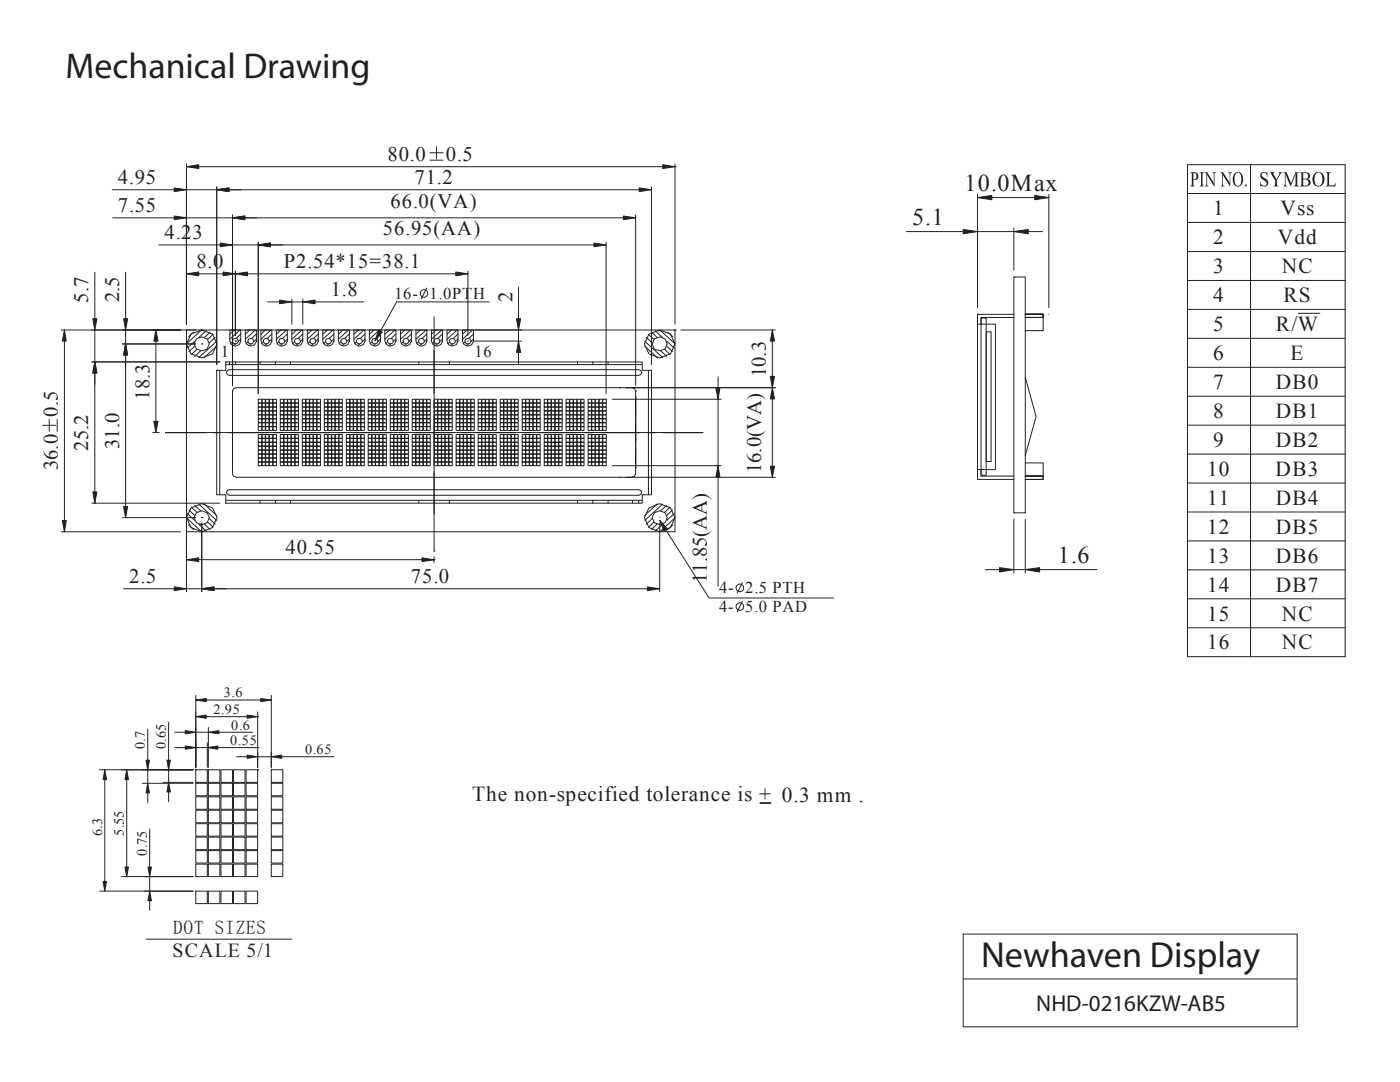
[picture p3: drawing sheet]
<svg xmlns="http://www.w3.org/2000/svg" width="279mm" height="216mm" viewBox="0 0 279 216" stroke-linecap="round" stroke-linejoin="round" font-family="sans-serif">
<defs><g id="words">
<g font-size="7.2" fill="#231f20">
<text x="13" y="15.5">Mechanical Drawing</text>
<text x="195.8" y="193">Newhaven Display</text>
</g>
<g font-size="4.8" fill="#231f20">
<text x="192.5" y="38.1">10.0Max</text>
<text x="182" y="44.8">5.1</text>
<text x="211.1" y="112.3">1.6</text>
</g>
<text font-size="4.6" fill="#231f20" x="206.8" y="201.8">NHD-0216KZW-AB5</text>
<g font-size="4.3" fill="#231f20">
<text x="242.1" y="43">1</text>
<text x="255.5" y="43">Vss</text>
<text x="242.1" y="48.7">2</text>
<text x="255" y="48.7">Vdd</text>
<text x="242.1" y="54.5">3</text>
<text x="255.8" y="54.5">NC</text>
<text x="242.1" y="60.3">4</text>
<text x="256.2" y="60.3">RS</text>
<text x="242.1" y="66.1">5</text>
<text x="242.1" y="71.8">6</text>
<text x="254.6" y="66.1">R/W</text>
<text x="257.6" y="71.8">E</text>
<text x="242.1" y="77.6">7</text>
<text x="254.6" y="77.6">DB0</text>
<text x="242.1" y="83.4">8</text>
<text x="254.6" y="83.4">DB1</text>
<text x="242.1" y="89.2">9</text>
<text x="254.6" y="89.2">DB2</text>
<text x="240.9" y="94.9">10</text>
<text x="254.6" y="94.9">DB3</text>
<text x="240.9" y="100.7">11</text>
<text x="254.6" y="100.7">DB4</text>
<text x="240.9" y="106.5">12</text>
<text x="254.6" y="106.5">DB5</text>
<text x="240.9" y="112.3">13</text>
<text x="254.6" y="112.3">DB6</text>
<text x="240.9" y="118">14</text>
<text x="254.6" y="118">DB7</text>
<text x="240.9" y="123.8">15</text>
<text x="255.8" y="123.8">NC</text>
<text x="240.9" y="129.6">16</text>
<text x="255.8" y="129.6">NC</text>
<text x="94.2" y="159.8">The non-specified tolerance is + 0.3 mm .</text>
</g>
<g font-size="4.1" fill="#231f20">
<text x="77.3" y="32.1">80.0</text>
<text x="89" y="32.1">0.5</text>
<text x="23.5" y="36.7">4.95</text>
<text x="77.9" y="41.4">66.0(VA)</text>
<text x="82.7" y="36.7">71.2</text>
<text x="23.5" y="42.3">7.55</text>
<text x="32.8" y="47.7">4.23</text>
<text x="76.4" y="46.9">56.95(AA)</text>
<text x="39.2" y="53.5">8.0</text>
<text x="56.6" y="53.5">P2.54*15=38.1</text>
<text x="66" y="59.1">1.8</text>
<text x="17.6" y="60.4" transform="rotate(-90 17.6 60.4)">5.7</text>
<text x="23.8" y="60.3" transform="rotate(-90 23.8 60.3)">2.5</text>
<text x="102.3" y="60.3" transform="rotate(-90 102.3 60.3)">2</text>
<text x="152.9" y="75.3" transform="rotate(-90 152.9 75.3)">10.3</text>
<text x="11.5" y="83.2" transform="rotate(-90 11.5 83.2)">0.5</text>
<text x="29.8" y="79.8" transform="rotate(-90 29.8 79.8)">18.3</text>
<text x="17.6" y="89.9" transform="rotate(-90 17.6 89.9)">25.2</text>
<text x="23.8" y="89.6" transform="rotate(-90 23.8 89.6)">31.0</text>
<text x="11.5" y="93.9" transform="rotate(-90 11.5 93.9)">36.0</text>
<text x="151.9" y="94.4" transform="rotate(-90 151.9 94.4)">16.0(VA)</text>
<text x="57" y="110.5">40.55</text>
<text x="25.8" y="116.3">2.5</text>
<text x="82" y="116.3">75.0</text>
<text x="141.1" y="116.3" transform="rotate(-90 141.1 116.3)">11.85(AA)</text>
</g>
<text font-size="4" fill="#231f20" x="34.4" y="190.9">SCALE 5/1</text>
<text font-size="3.8" fill="#231f20" x="34.6" y="186.4">DOT SIZES</text>
<g font-size="3.3" fill="#231f20">
<text x="78.7" y="59.6">16-</text>
<text x="85.7" y="59.6">1.0PTH</text>
<text x="44.1" y="71.3">1</text>
<text x="94.7" y="71.3">16</text>
<text x="143.5" y="118.4">4- 2.5 PTH</text>
<text x="143.5" y="122.1">4- 5.0 PAD</text>
</g>
<g font-size="2.8" fill="#231f20">
<text x="42.6" y="142.5">2.95</text>
<text x="44.7" y="139.2">3.6</text>
<text x="28.9" y="149.4" transform="rotate(-90 28.9 149.4)">0.7</text>
<text x="33.1" y="149.4" transform="rotate(-90 33.1 149.4)">0.65</text>
<text x="46" y="148.7">0.55</text>
<text x="46.2" y="145.6">0.6</text>
<text x="60.9" y="150.5">0.65</text>
<text x="20.4" y="166.8" transform="rotate(-90 20.4 166.8)">6.3</text>
<text x="24.7" y="166.7" transform="rotate(-90 24.7 166.7)">5.55</text>
<text x="29.3" y="170.7" transform="rotate(-90 29.3 170.7)">0.75</text>
</g>
</g></defs>
<!-- layer: Layer 1 -->
<path d="M25.1 54.3v9.3M24.5 68.6h14.6M24.5 65.8h14.6M25.1 65.8v2.8M25.1 70.8v2.3" fill="none" stroke="#231f20" stroke-width=".2"/>
<path d="M25.1 68.6l.4 2.2h-.8z" fill="#231f20"/>
<path d="M25.1 68.6l.4 2.2h-.8z" fill="none" stroke="#231f20" stroke-width=".2"/>
<path d="M24.7 63.6h.8l-.4 2.2z" fill="#231f20"/>
<path d="M24.5 68.6h14.6M24.7 63.6h.8l-.4 2.2zM25.1 65.8h.1M25.1 70.8v30.3M40.3 68.6h.1M40.3 65.8h.1M24.5 103.3h14.6" fill="none" stroke="#231f20" stroke-width=".2"/>
<path d="M25.1 68.6l.4 2.2h-.8z" fill="#231f20"/>
<path d="M25.1 68.6l.4 2.2h-.8z" fill="none" stroke="#231f20" stroke-width=".2"/>
<path d="M24.7 101.1h.8l-.4 2.2z" fill="#231f20"/>
<path d="M40.3 68.6h.1M24.7 117.5h10.1M24.7 101.1h.8l-.4 2.2zM25.1 103.3h.1M37.2 104.4v13.7M37.2 117.5h3.1M40.3 103.3h.1M40.3 104.4v13.7M42.7 117.5h2.4" fill="none" stroke="#231f20" stroke-width=".2"/>
<path d="M40.3 117.5l2.4-.4v.8z" fill="#231f20"/>
<path d="M40.3 117.5l2.4-.4v.8z" fill="none" stroke="#231f20" stroke-width=".2"/>
<path d="M34.8 117.1l2.4 .4-2.4 .4z" fill="#231f20"/>
<path d="M34.8 117.1l2.4 .4-2.4 .4zM37.2 103.3h.1M37.2 117.5h.1M40.3 103.3h.1M40.3 104.4v13.7M42.7 117.5h86.5M131.7 104.4v13.7" fill="none" stroke="#231f20" stroke-width=".2"/>
<path d="M129.2 117.1l2.5 .4-2.5 .4z" fill="#231f20"/>
<path d="M129.2 117.1l2.5 .4-2.5 .4z" fill="none" stroke="#231f20" stroke-width=".2"/>
<path d="M40.3 117.5l2.4-.4v.8z" fill="#231f20"/>
<path d="M46.4 42.9v34M48.9 43.5h75.5M126.9 42.9v34M40.3 117.5l2.4-.4v.8zM40.3 103.3h.1M40.3 117.5h.1M131.7 103.3h.1" fill="none" stroke="#231f20" stroke-width=".2"/>
<path d="M124.4 43.1l2.5 .4-2.5 .3z" fill="#231f20"/>
<path d="M124.4 43.1l2.5 .4-2.5 .3z" fill="none" stroke="#231f20" stroke-width=".2"/>
<path d="M46.4 43.5l2.5-.4v.7z" fill="#231f20"/>
<path d="M46.4 43.5l2.5-.4v.7zM46.4 43.5h.1M180.9 46.2h11.3M195.1 45.5v15.9M195.1 46.2h7.2M202.3 45.5v8.4M205.2 46.2h2.9M46.4 78h.1M126.9 78h.1" fill="none" stroke="#231f20" stroke-width=".2"/>
<path d="M202.3 46.2l2.9-.4v.8z" fill="#231f20"/>
<path d="M202.3 46.2l2.9-.4v.8z" fill="none" stroke="#231f20" stroke-width=".2"/>
<path d="M192.2 45.8l2.9 .4-2.9 .4z" fill="#231f20"/>
<g fill="none" stroke="#231f20" stroke-width=".2">
<path d="M31.7 48.9h12.3M46.4 48.3v28.6M46.4 48.9h5.1M51.5 48.3v30.3M54 48.9h2.4M192.2 45.8l2.9 .4-2.9 .4zM202.3 55.3h.1M202.3 46.2h.1M37.2 65.8h97.5v40.3h-97.5zM38.1 66.7l2.2-.9 2.1 .9 .9 1.9-.9 2-2.1 .8-2.2-.8-.9-2zM38.7 66.2l-1.1 1M38.8 69.1l-1.1 1"/>
<path d="M38.9 68.1l-1.6 1.4M39.2 67.6l1.1-.4 1 .4 .5 1-.5 1-1 .4-1.1-.4-.5-1zM39.3 69.7l-1.1 1M40 70l-1.1 1.1M40.2 65.8l-3 2.8M41.2 66l-1.5 1.4M41.9 66.3l-1.1 1M42.5 66.7l-1.1 1M42.9 67.3l-1.1 1.1M43.3 69.1l-2.6 2.3M43.3 73.9h1.8v-1.7h83.1v1.7h1.8v24.8h-1.8v1.7h-83.1v-1.7h-1.8zM43.3 68.1l-3.6 3.2"/>
<path d="M43.9 73.9v24.8M45.1 72.8h83.1M45.4 73.9l.4-.1h81.7l.4 .1 .2 .4-.2 .4-.4 .2h-81.7l-.4-.2-.2-.4zM45.8 72.2v.6M45.9 65.8h2.1v2.3l-.3 .7-.7 .3-.8-.3-.3-.7zM46.4 68.2l-.4 .4M46.5 67.7l.5-.2 .4 .2 .2 .4-.2 .4-.4 .1-.5-.1-.1-.4zM46.6 77.6l.5-.2h79l.5 .2 .3 .4v16.6l-.3 .4-.5 .2h-79l-.5-.2-.2-.4v-16.6zM46.8 65.8l-.9 .9M47 72.2v.6M47 68.6l-.4 .4M47.9 65.8l-2 1.9"/>
<path d="M48 66.7l-.9 .8M48 67.7l-.4 .4M49 65.8h2.2v2.3l-.4 .7-.7 .3-.8-.3-.3-.7zM49.5 68.2l-.4 .4M49.6 67.7l.5-.2 .4 .2 .2 .4-.2 .4-.4 .1-.5-.1-.1-.4zM49.9 65.8l-.9 .9M50.1 68.6l-.4 .4M51 65.8l-2 1.9M51.2 67.7l-.5 .4M51.2 66.7l-1 .8M51.9 72.2v.6M52.1 65.8h2.2v2.3l-.4 .7-.8 .3-.7-.3-.3-.7z"/>
<path d="M52.6 68.2l-.4 .4M52.7 67.7l.4-.2 .5 .2 .2 .4-.2 .4-.5 .1-.4-.1-.2-.4zM53 65.8l-.9 .9M53.2 68.6l-.4 .4M54.1 65.8l-2 1.9M54.3 67.7l-.5 .4M54.3 66.7l-1 .8M55 72.2v.6M55.2 65.8h2.1v2.3l-.3 .7-.8 .3-.7-.3-.3-.7zM55.7 68.2l-.4 .4M55.8 67.7l.4-.2 .5 .2 .1 .4-.1 .4-.5 .1-.4-.1-.2-.4zM56.1 65.8l-.9 .9"/>
<path d="M56.3 68.6l-.4 .4M57.2 65.8l-2 1.9M57.3 66.7l-.9 .8M57.3 67.7l-.5 .4M58 72.2v.6M58.2 65.8h2.2v2.3l-.3 .7-.7 .3-.8-.3-.4-.7zM58.8 68.2l-.4 .4M58.9 67.7l.5-.2 .4 .2 .2 .4-.2 .4-.4 .1-.5-.1-.1-.4zM59.2 65.8l-1 .9M59.4 68.6l-.4 .4M60.3 65.8l-2.1 1.9M60.4 66.7l-.9 .8"/>
<path d="M60.4 67.7l-.4 .4M61.3 65.8h2.2v2.3l-.3 .7-.8 .3-.8-.3-.3-.7zM61.8 68.2l-.3 .4M62 67.7l.4-.2 .5 .2 .1 .4-.1 .4-.5 .1-.4-.1-.2-.4zM62.3 65.8l-1 .9M62.5 68.6l-.4 .4M63.3 65.8l-2 1.9M63.5 66.7l-.9 .8M63.5 67.7l-.5 .4M64.4 65.8h2.2v2.3l-.3 .7-.8 .3-.7-.3-.4-.7zM65 68.2l-.4 .4M65.1 67.7l.4-.2 .5 .2 .1 .4-.1 .4-.5 .1-.4-.1-.2-.4z"/>
<path d="M65.4 65.8l-1 .9M65.6 68.6l-.4 .4M66.5 65.8l-2.1 1.9M66.6 67.7l-.5 .4M66.6 66.7l-.9 .8M67.5 65.8h2.2v2.3l-.3 .7-.8 .3-.8-.3-.3-.7zM68 68.2l-.3 .4M68.2 67.7l.4-.2 .5 .2 .1 .4-.1 .4-.5 .1-.4-.1-.2-.4zM68.4 65.8l-.9 .9M68.7 68.6l-.5 .4M69.6 65.8l-2.1 1.9M69.7 67.7l-.5 .4"/>
<path d="M69.7 66.7l-.9 .8M70.6 65.8h2.2v2.3l-.3 .7-.8 .3-.7-.3-.4-.7zM71.1 68.2l-.3 .4M71.3 67.7l.4-.2 .4 .2 .2 .4-.2 .4-.4 .1-.4-.1-.2-.4zM71.5 65.8l-.9 .9M71.8 68.6l-.4 .4M72.6 65.8l-2 1.9M72.8 67.7l-.5 .4M72.8 66.7l-.9 .8M73.7 65.8h2.2v2.3l-.3 .7-.8 .3-.7-.3-.4-.7zM74.3 68.2l-.4 .4M74.4 67.7l.4-.2 .5 .2 .1 .4-.1 .4-.5 .1-.4-.1-.2-.4z"/>
<path d="M74.7 65.8l-1 .9M74.9 68.6l-.4 .4M75.7 65.8l-2 1.9M75.9 67.7l-.5 .4M75.9 66.7l-.9 .8M76.8 65.8h2.2v2.3l-.3 .7-.8 .3-.8-.3-.3-.7zM77.3 68.2l-.4 .4M77.5 67.7l.4-.2 .4 .2 .2 .4-.2 .4-.4 .1-.4-.1-.2-.4zM77.7 65.8l-.9 .9M78 68.6l-.4 .4M78.8 65.8l-2 1.9M79 67.7l-.5 .4"/>
<path d="M79 66.7l-.9 .8M79.9 65.8h2.2v2.3l-.3 .7-.8 .3-.8-.3-.3-.7zM80.4 68.2l-.3 .4M80.6 67.7l.4-.2 .4 .2 .2 .4-.2 .4-.4 .1-.4-.1-.2-.4zM80.8 65.8l-.9 .9M81.1 68.6l-.4 .4M81.9 65.8l-2 1.9M82.1 66.7l-.9 .8M82.1 67.7l-.5 .4M83 65.8h2.2v2.3l-.3 .7-.8 .3-.8-.3-.3-.7zM83.5 68.2l-.4 .4M83.6 72.2v.6"/>
<path d="M83.7 67.7l.4-.2 .4 .2 .2 .4-.2 .4-.4 .1-.4-.1-.2-.4zM83.9 65.8l-.9 .9M84.2 68.6l-.5 .4M85 65.8l-2 1.9M85.2 67.7l-.5 .4M85.2 66.7l-.9 .8M86.1 65.8h2.2v2.3l-.3 .7-.8 .3-.8-.3-.3-.7zM86.6 68.2l-.3 .4M86.6 70v8.5M86.6 79.9v1.4M86.8 67.7l.4-.2 .4 .2 .2 .4-.2 .4-.4 .1-.4-.1-.2-.4zM87 65.8l-.9 .9"/>
<path d="M87.3 68.6l-.5 .4M88.1 65.8l-2 1.9M88.3 67.7l-.5 .4M88.3 66.7l-.9 .8M89.2 65.8h2.2v2.3l-.3 .7-.8 .3-.8-.3-.3-.7zM89.7 72.2v.6M89.7 68.2l-.3 .4M89.9 67.7l.4-.2 .4 .2 .2 .4-.2 .4-.4 .1-.4-.1-.2-.4zM90.1 65.8l-.9 .9M90.4 68.6l-.5 .4M91.2 65.8l-2 1.9M91.4 67.7l-.5 .4"/>
<path d="M91.4 66.7l-.9 .8M92.3 65.8h2.2v2.3l-.4 .7-.7 .3-.8-.3-.3-.7zM92.8 68.2l-.4 .4M93.2 65.8l-.9 .9M93.5 68.6l-.5 .4M94.3 65.8l-2 1.9M94.5 66.7l-1 .8M94.5 67.7l-.5 .4M115.3 72.2v.6M118.3 72.2v.6M121.4 72.2v.6M128.6 69.1l2.6 2.3"/>
<path d="M128.7 68.1l3.6 3.2M129 67.3l1.1 1.1M129.4 66.7l1.1 1M129.4 73.9v24.8M129.5 66.7l2.2-.9 2.1 .9 .9 1.9-.9 2-2.1 .8-2.2-.8-.9-2zM130 66.3l1.1 1M130.6 67.6l1.1-.4 1 .4 .5 1-.5 1-1 .4-1.1-.4-.5-1zM130.8 66l1.4 1.4M131.7 65.8l3 2.8M131.9 70l1.2 1.1M132.6 69.7l1.1 1M133.1 68.1l1.5 1.4"/>
<path d="M133.1 69.1l1.1 1M133.2 66.2l1.1 1M195.1 62.7h.1M195.1 62.7v33h7.2M195.1 64.7h3.6v29h-3.6M202.3 63.3h-6.5v1.4M208.2 62.7h-3.6h3.6v.6M40.8 86.3h6.3M45.1 99.8h83.1M45.4 97.9l.4-.2h81.7l.4 .2 .2 .4-.2 .4-.4 .1h-81.7l-.4-.1-.2-.4zM48.7 86.3h1.6M51.8 86.3h7.8"/>
<path d="M51.9 99.8v.6M55 99.8v.6M58 99.8v.6M61.1 86.3h1.5M64.2 86.3h7.7M73.5 86.3h1.5M76.6 86.3h7.7M83.6 99.8v.6M85.9 86.3h1.5M86.6 82.8v7M86.6 91.3v1.4M86.6 94.1v8.6"/>
<path d="M88.9 86.3h7.8M89.7 99.8v.6M98.2 86.3h1.6M101.3 86.3h7.8M110.6 86.3h1.6M113.7 86.3h7.8M115.3 99.8v.6M118.3 99.8v.6M121.4 99.8v.6M123 86.3h1.5M126.1 86.3h6.4M126.2 99.8v.6"/>
<path d="M127.5 99.8v.6M195.8 93.7v1.3M204.6 95h3.6v.7M37.2 103.3l3 2.8M37.3 102.5l1.6 1.3M37.6 104.7l1.1 1M37.7 101.8l1.1 1M38.1 101.3l2.2-.8 2.1 .8 .9 2-.9 2-2.1 .8-2.2-.8-.9-2zM38.2 101.2l1.1 1M38.9 100.8l1.1 1.1M39.2 102.3l1.1-.4 1 .4 .5 1-.5 1-1 .4-1.1-.4-.5-1zM39.7 100.6l3.6 3.3"/>
<path d="M39.7 104.6l1.5 1.4M40.7 100.5l2.6 2.4M40.8 104.6l1.1 1M41.4 104.2l1.1 1M41.8 103.5l1.1 1.1M129.5 101.3l2.2-.8 2.1 .8 .9 2-.9 2-2.1 .8-2.2-.8-.9-2zM130.1 103.5l-1.1 1.1M130.5 104.2l-1.1 1M130.6 102.3l1.1-.4 1 .4 .5 1-.5 1-1 .4-1.1-.4-.5-1zM131.1 104.6l-1.1 1M131.2 100.5l-2.6 2.4M132.2 104.6l-1.4 1.4"/>
<path d="M132.3 100.6l-3.6 3.3M133.1 100.8l-1.2 1.1M133.7 101.2l-1.1 1M134.2 101.8l-1.1 1M134.3 104.7l-1.1 1M134.6 102.5l-1.5 1.3M134.7 103.3l-3 2.8"/>
<circle cx="93.4" cy="68.1" r=".59"/>
</g>
<path d="M51.5 48.9l2.5-.4v.7z" fill="#231f20"/>
<path d="M51.5 48.9l2.5-.4v.7z" fill="none" stroke="#231f20" stroke-width=".2"/>
<path d="M44 48.5l2.4 .4-2.4 .3z" fill="#231f20"/>
<path d="M44 48.5l2.4 .4-2.4 .3zM46.4 48.9h.1M46.4 78h.1M51.5 79.7h.1M122.2 79.7h21.7M143.3 75.2v2.3M143.3 79.7v13.2M122.2 92.9h21.7M143.3 95.2v21.8" fill="none" stroke="#231f20" stroke-width=".2"/>
<path d="M142.9 77.5h.8l-.4 2.2z" fill="#231f20"/>
<path d="M142.9 77.5h.8l-.4 2.2z" fill="none" stroke="#231f20" stroke-width=".2"/>
<path d="M143.3 92.9l.4 2.3h-.8z" fill="#231f20"/>
<path d="M121 79.7h.1M121 92.9h.1M143.3 92.9l.4 2.3h-.8zM143.3 92.9h.1M37.2 107.2v5M39.7 111.7h44.5M86.6 111.1v1.1" fill="none" stroke="#231f20" stroke-width=".2"/>
<path d="M37.2 111.7l2.5-.4v.7z" fill="#231f20"/>
<path d="M37.2 111.7l2.5-.4v.7z" fill="none" stroke="#231f20" stroke-width=".2"/>
<path d="M84.2 111.3l2.4 .4-2.4 .3z" fill="#231f20"/>
<path d="M37.2 32.7v32M39.7 33.3h92.6M134.7 32.7v32M86.6 63.2v46.8M37.2 106.1h.1M84.2 111.3l2.4 .4-2.4 .3zM86.6 110h.1M86.6 111.7h.1" fill="none" stroke="#231f20" stroke-width=".2"/>
<path d="M37.2 33.3l2.5-.4v.7z" fill="#231f20"/>
<path d="M37.2 33.3l2.5-.4v.7z" fill="none" stroke="#231f20" stroke-width=".2"/>
<path d="M132.3 32.9l2.4 .4-2.4 .3z" fill="#231f20"/>
<path d="M85.8 30.5h2.6M85.8 32h2.6M87.1 29.3v2.4M132.3 32.9l2.4 .4-2.4 .3zM134.7 33.3h.1M12.2 65.8h23.8M12.9 68.1v35.8M37.2 65.8h.1M134.7 65.8h.1M12.2 106.1h23.8" fill="none" stroke="#231f20" stroke-width=".2"/>
<path d="M12.9 65.8l.3 2.3h-.7z" fill="#231f20"/>
<path d="M12.9 65.8l.3 2.3h-.7z" fill="none" stroke="#231f20" stroke-width=".2"/>
<path d="M12.5 103.9h.7l-.3 2.2z" fill="#231f20"/>
<path d="M18.9 54.3v9.3M18.3 72.2h25.6M18.3 65.8h17.7M18.9 65.8v6.4M18.9 74.4v2.3M37.2 65.8h.1M8.5 84.9h2.6M9.8 83.7v2.4M11.4 83.7v2.4M12.5 103.9h.7l-.3 2.2zM12.9 106.1h.1M37.2 106.1h.1" fill="none" stroke="#231f20" stroke-width=".2"/>
<path d="M18.9 72.2l.4 2.2h-.8z" fill="#231f20"/>
<path d="M18.9 72.2l.4 2.2h-.8z" fill="none" stroke="#231f20" stroke-width=".2"/>
<path d="M18.5 63.6h.8l-.4 2.2z" fill="#231f20"/>
<path d="M18.5 63.6h.8l-.4 2.2zM18.9 65.8h.1M37.2 65.8h.1M45.1 72.2h.1M124.9 77.4h29.8M135.9 65.8h18.8M154.1 68.1v7" fill="none" stroke="#231f20" stroke-width=".2"/>
<path d="M153.7 75.1h.9l-.5 2.3z" fill="#231f20"/>
<path d="M153.7 75.1h.9l-.5 2.3z" fill="none" stroke="#231f20" stroke-width=".2"/>
<path d="M154.1 65.8l.5 2.3h-.9z" fill="#231f20"/>
<path d="M30.5 65.8h5.5M31.1 68.1v16M123.7 77.4h.1M134.7 65.8h.1M154.1 65.8h.1M154.1 65.8l.5 2.3h-.9zM30.5 86.3h1.3" fill="none" stroke="#231f20" stroke-width=".2"/>
<path d="M30.7 84.1h.8l-.4 2.2z" fill="#231f20"/>
<path d="M30.7 84.1h.8l-.4 2.2z" fill="none" stroke="#231f20" stroke-width=".2"/>
<path d="M31.1 65.8l.4 2.3h-.8z" fill="#231f20"/>
<path d="M22.4 37.9h12.4M37.2 37.9h6.1M37.2 37.3v27.4M43.3 37.3v35.5M45.7 37.9h2.4M31.1 65.8l.4 2.3h-.8zM31.1 65.8h.1M37.2 65.8h.1M33 86.3h.1" fill="none" stroke="#231f20" stroke-width=".2"/>
<path d="M43.3 37.9l2.4-.4v.7z" fill="#231f20"/>
<path d="M43.3 37.9l2.4-.4v.7z" fill="none" stroke="#231f20" stroke-width=".2"/>
<path d="M34.8 37.5l2.4 .4-2.4 .3z" fill="#231f20"/>
<path d="M34.8 37.5l2.4 .4-2.4 .3zM43.3 37.9h.1M22.5 43.5h12.3M37.2 42.9v21.8M37.2 43.5h9.2M46.4 42.9v34M48.9 43.5h2.4M37.2 65.8h.1M43.3 73.9h.1" fill="none" stroke="#231f20" stroke-width=".2"/>
<path d="M46.4 43.5l2.5-.4v.7z" fill="#231f20"/>
<path d="M46.4 43.5l2.5-.4v.7z" fill="none" stroke="#231f20" stroke-width=".2"/>
<path d="M34.8 43.1l2.4 .4-2.4 .3z" fill="#231f20"/>
<path d="M34.8 43.1l2.4 .4-2.4 .3zM37.2 43.5h.1M37.2 54.1v10.6M39.7 54.6h4.8M47 54.1v12.9M37.2 65.8h.1M46.4 78h.1" fill="none" stroke="#231f20" stroke-width=".2"/>
<path d="M37.2 54.6l2.5-.3v.7z" fill="#231f20"/>
<path d="M37.2 54.6l2.5-.3v.7z" fill="none" stroke="#231f20" stroke-width=".2"/>
<path d="M44.5 54.3l2.5 .3-2.5 .4z" fill="#231f20"/>
<path d="M44.5 54.3l2.5 .3-2.5 .4zM47 54.6h.1M47 54.1v12.9M49.4 54.6h41.6M93.4 54.1v12.9M37.2 65.8h.1M47 68.1h.1" fill="none" stroke="#231f20" stroke-width=".2"/>
<path d="M47 54.6l2.4-.3v.7z" fill="#231f20"/>
<path d="M47 54.6l2.4-.3v.7z" fill="none" stroke="#231f20" stroke-width=".2"/>
<path d="M91 54.3l2.4 .3-2.4 .4z" fill="#231f20"/>
<path d="M58.2 59.7v5M60.4 59.7v5M91 54.3l2.4 .3-2.4 .4zM93.4 54.6h.1M47 68.1h.1M53.4 60.2h2.4M58.2 60.2h2.2M62.9 60.2h9.7M79.2 60.2h18.4M93.4 68.1h.1" fill="none" stroke="#231f20" stroke-width=".2"/>
<path d="M55.8 59.9l2.4 .3-2.4 .4z" fill="#231f20"/>
<path d="M55.8 59.9l2.4 .3-2.4 .4z" fill="none" stroke="#231f20" stroke-width=".2"/>
<path d="M60.4 60.2l2.5-.3v.7z" fill="#231f20"/>
<g fill="none" stroke="#231f20" stroke-width=".2">
<path d="M85.1 57.5l-1 2.1M58.2 65.8h.1M60.4 60.2l2.5-.3v.7zM60.4 65.8h.1M60.4 60.2h.1"/>
<circle cx="84.6" cy="58.5" r=".76"/>
</g>
<path d="M75.6 65.9l.7 .3-1.5 1.9z" fill="#231f20"/>
<path d="M103.5 57.3v6.3M75.6 65.9l.7 .3-1.5 1.9zM79.2 60.2l-3.3 5.9M94.6 68.1h9.5M94.6 65.8h9.5M103.5 65.8v2.3M103.5 70.3v2.3" fill="none" stroke="#231f20" stroke-width=".2"/>
<path d="M103.5 68.1l.4 2.2h-.8z" fill="#231f20"/>
<path d="M103.5 68.1l.4 2.2h-.8z" fill="none" stroke="#231f20" stroke-width=".2"/>
<path d="M103.1 63.6h.8l-.4 2.2z" fill="#231f20"/>
<path d="M195.1 38.8v22.6M197.9 39.4h8.6M209.3 38.8v22.6M93.4 68.1h.1M93.4 65.8h.1M103.1 63.6h.8l-.4 2.2zM103.5 65.8h.1" fill="none" stroke="#231f20" stroke-width=".2"/>
<path d="M195.1 39.4l2.8-.4v.9z" fill="#231f20"/>
<path d="M195.1 39.4l2.8-.4v.9z" fill="none" stroke="#231f20" stroke-width=".2"/>
<path d="M206.5 39l2.8 .4-2.8 .5z" fill="#231f20"/>
<path d="M206.5 39l2.8 .4-2.8 .5zM209.3 39.4h.1M195.1 62.7h.1M209.3 62.7h.1M196.7 113.7h2.8M202.3 103.6v10.8M202.3 113.7h2.3M204.6 103.6v10.8M207.5 113.7h11.4" fill="none" stroke="#231f20" stroke-width=".2"/>
<path d="M199.5 113.3l2.8 .4-2.8 .4z" fill="#231f20"/>
<path d="M199.5 113.3l2.8 .4-2.8 .4z" fill="none" stroke="#231f20" stroke-width=".2"/>
<path d="M204.6 113.7l2.9-.4v.8z" fill="#231f20"/>
<g fill="none" stroke="#231f20" stroke-width=".2">
<path d="M148.2 116.2l-1.1 2.2M148.2 120l-1.1 2.1M202.3 102.3h.1M204.6 102.3h.1M204.6 113.7h.1M204.6 113.7l2.9-.4v.8z"/>
<circle cx="147.7" cy="117.3" r=".78"/>
<circle cx="147.7" cy="121" r=".77"/>
</g>
<path d="M131.7 103.8l1.5 1.8-.7 .3z" fill="#231f20"/>
<path d="M18.3 72.2h25.6M18.9 74.4v23.8M18.3 100.4h25.6M131.7 103.8l1.5 1.8-.7 .3zM132.9 105.8l8.6 13.5h24.9" fill="none" stroke="#231f20" stroke-width=".2"/>
<path d="M18.9 72.2l.4 2.2h-.8z" fill="#231f20"/>
<path d="M18.9 72.2l.4 2.2h-.8z" fill="none" stroke="#231f20" stroke-width=".2"/>
<path d="M18.5 98.2h.8l-.4 2.2z" fill="#231f20"/>
<path d="M45.1 72.2h.1M124.9 77.4h29.8M154.1 79.6v13.4M18.5 98.2h.8l-.4 2.2zM124.9 95.2h29.8M18.9 100.4h.1M45.1 100.4h.1" fill="none" stroke="#231f20" stroke-width=".2"/>
<path d="M154.1 77.4l.5 2.2h-.9z" fill="#231f20"/>
<path d="M154.1 77.4l.5 2.2h-.9z" fill="none" stroke="#231f20" stroke-width=".2"/>
<path d="M153.7 93h.9l-.5 2.2z" fill="#231f20"/>
<path d="M43.3 37.3v35.5M45.7 37.9h81.9M130 37.3v35.5M123.7 77.4h.1M123.7 95.2h.1M153.7 93h.9l-.5 2.2zM154.1 95.2h.1" fill="none" stroke="#231f20" stroke-width=".2"/>
<path d="M127.6 37.5l2.4 .4-2.4 .3z" fill="#231f20"/>
<path d="M127.6 37.5l2.4 .4-2.4 .3z" fill="none" stroke="#231f20" stroke-width=".2"/>
<path d="M43.3 37.9l2.4-.4v.7z" fill="#231f20"/>
<path d="M43.3 37.9h.1M43.3 37.9l2.4-.4v.7zM43.3 73.9h.1M130 73.9h.1" fill="none" stroke="#231f20" stroke-width=".2"/>
<g fill="#231f20">
<path d="M251.5 36.3l.4 .7 .4 .1-.8 .2z" fill-rule="evenodd"/>
<path d="M252.2 34.5h.6l.1-.2v1a.81 .81 0 0 0-.7-.8z" fill-rule="evenodd"/>
<path d="M251.7 34.5a.91 .91 0 0 1 1.1 0l-.9 .1-.1 .3 .1 .2 .5 .4a.88 .88 0 0 1 .7 1.3 .88 .88 0 0 1-1.4 .3l.9-.1 .2-.4-.2-.4-.4-.2a.92 .92 0 0 1-.5-1.5z" fill-rule="evenodd"/>
<path d="M255.1 34.4l.9 .1-.4 .1-.8 1.4v-.2l.5-1.1z" fill-rule="evenodd"/>
<path d="M253.4 34.4h1l-.3 .2 .1 .3a2.57 2.57 0 0 1 .7 2.1l.3 .2h-1.1l.3-.2 .1-1-.9-1.4z" fill-rule="evenodd"/>
<path d="M256.4 34.6l.2 .2v2.2l.3 .2h-.8l.3-.2z" fill-rule="evenodd"/>
<path d="M258.6 34.8l.3-.3v2.2l.1 .3 .2 .2h-1l.3-.2 .1-.3z" fill-rule="evenodd"/>
<path d="M256.1 34.4h.7l.9 2.2-.2 .6-.9-2.4z" fill-rule="evenodd"/>
<path d="M258.6 34.4l.6 .1-.6 .3-1.1 2.4 .2-.6z" fill-rule="evenodd"/>
<path d="M260.4 35.8h.6a.71 .71 0 0 1 .6 .5 .71 .71 0 0 1-.4 .8l-.7-.1a.62 .62 0 0 0 .6-.6 .62 .62 0 0 0-.7-.6z" fill-rule="evenodd"/>
<path d="M259.5 34.5h.9h-.3v1.1l1 .1-1 .1v1.2l1.1 .1-1.8 .1 .3-.2v-.3v-1.8v-.4z" fill-rule="evenodd"/>
<path d="M259.4 34.4h1a.76 .76 0 0 1 1 .3 .76 .76 0 0 1-.3 1h-.7l.4-.1a.61 .61 0 0 0-.1-1.1z" fill-rule="evenodd"/>
<path d="M263.1 34.5a.98 .98 0 0 1 1.2 1.1 1.53 1.53 0 0 1-.8 1.6l-.4-.1a1.43 1.43 0 0 0 .7-2.1 .65 .65 0 0 0-.7-.5z" fill-rule="evenodd"/>
<path d="M262.4 34.6l.5-.3h.6a1.43 1.43 0 0 0-1.1 2.2l.4 .5 .7 .2a1.33 1.33 0 0 1-1.5-1.8z" fill-rule="evenodd"/>
<path d="M264.6 37.1l1.2-.1a.79 .79 0 0 0 .9-.6l-.2 .8z" fill-rule="evenodd"/>
<path d="M264.6 34.4h1.1l-.4 .2v.3v2l.3 .1-1 .1 .3-.1v-2.1v-.4z" fill-rule="evenodd"/>
</g>
<path d="M237 79.1h31.5M237 73.3h31.5M259.1 62.5h4.3M237 84.8h31.5M237 90.6h31.5" fill="none" stroke="#231f20" stroke-width=".2"/>
<g fill="#231f20">
<path d="M237.8 34.5h.6l-.2 .1v1.2h.2l-.2 .1v.8v.3l.3 .2h-1l.3-.2z" fill-rule="evenodd"/>
<path d="M237.5 34.4a1.49 1.49 0 0 1 1.5 .2 .76 .76 0 0 1 .1 1 .76 .76 0 0 1-.9 .3 .69 .69 0 0 0 .6-.6 .69 .69 0 0 0-.4-.8h-.6z" fill-rule="evenodd"/>
<path d="M239.4 34.4h.9l-.3 .1v.4v2.1l.3 .2h-.9l.3-.2v-.3v-2.1z" fill-rule="evenodd"/>
<path d="M240.8 34.7l.1 .2v2.1l.3 .2h-.7l.2-.2z" fill-rule="evenodd"/>
<path d="M240.3 34.4h.6l1.3 2.1 .1 .7-1.4-2.3z" fill-rule="evenodd"/>
<path d="M241.9 34.4h.8l-.3 .1v2.7l-.2-2.7z" fill-rule="evenodd"/>
<path d="M243.9 34.7l.2 .2v2.1l.3 .2h-.8l.3-.2z" fill-rule="evenodd"/>
<path d="M243.5 34.4h.6l1.3 2.1 .1 .7-1.4-2.3z" fill-rule="evenodd"/>
<path d="M245.1 34.4h.7l-.2 .1-.1 .4v2.3l-.1-2.3v-.4z" fill-rule="evenodd"/>
<path d="M247.1 34.5l.2-.2a1.71 1.71 0 0 1 0 2.9l-.2-.1 .2-.1a2.03 2.03 0 0 0 0-2.5z" fill-rule="evenodd"/>
<path d="M246.3 34.7a.98 .98 0 0 1 1-.4 1.14 1.14 0 0 0-.9 1.5l.2 1 .7 .4a1.1 1.1 0 0 1-1.3-1.3v-.5z" fill-rule="evenodd"/>
<path d="M248.5 36.8h.3v.4h-.3z" fill-rule="evenodd"/>
</g>
<g fill="none" stroke="#231f20" stroke-width=".2">
<path d="M237 32.9h31.5v98.1h-31.5zM237 38.6h31.5M249.6 32.9v98.1M51.5 48.3v30.3M54 48.9h64.5M121 48.3v30.3M202.3 55.3h2.3v47h-2.3zM237 44.4h31.5M237 50.2h31.5M237 56h31.5M195.1 62.7h7.2M195.8 63.5h1v31.3h-1z"/>
<path d="M196.8 66.2h1v25.9h-1zM204.6 75.3l2.2 7.8-2.2 7.8M204.6 62.7h3.6v3.3h-3.6M204.6 62.7h3.6v.6h-3.6h3.6v-.6zM237 61.7h31.5M237 67.5h31.5M33 86.3h8M42.5 86.3h1.6M45.6 86.3h7.8M54.9 86.3h1.6M58 86.3h7.7M67.3 86.3h1.5"/>
<path d="M70.4 86.3h7.7M79.7 86.3h1.5M82.7 86.3h7.8M92.1 86.3h1.5M95.2 86.3h7.7M104.4 86.3h1.6M107.5 86.3h7.8M116.8 86.3h1.5M119.9 86.3h7.7M129.2 86.3h1.6M132.3 86.3h7.9M195.8 95h6.5"/>
<path d="M204.6 92.4h3.6v3.3h-3.6h3.6M204.6 95h3.6M237 96.4h31.5M237 102.2h31.5M237 107.9h31.5M237 113.7h31.5M237 119.5h31.5M237 125.3h31.5"/>
</g>
<path d="M118.5 48.5l2.5 .4-2.5 .3z" fill="#231f20"/>
<path d="M118.5 48.5l2.5 .4-2.5 .3z" fill="none" stroke="#231f20" stroke-width=".2"/>
<path d="M51.5 48.9l2.5-.4v.7z" fill="#231f20"/>
<path d="M51.5 48.9h.1M51.5 48.9l2.5-.4v.7zM51.5 79.7h.1M121 79.7h.1M47.2 151h2.1M51.4 150v3.1M51.4 151h2.7M54.1 150v3.1M56.2 151h10.4" fill="none" stroke="#231f20" stroke-width=".2"/>
<path d="M49.3 150.7l2.1 .3-2.1 .3z" fill="#231f20"/>
<path d="M49.3 150.7l2.1 .3-2.1 .3z" fill="none" stroke="#231f20" stroke-width=".2"/>
<path d="M54.1 151l2.1-.3v.6z" fill="#231f20"/>
<path d="M28.4 153.6h10.1M28.4 156.3h10.1M29.5 145.5v6.2M29.5 153.6v2.7M29.5 158.2v1.9M51.4 153.6h.1M51.4 151h.1M54.1 153.6h.1M54.1 151l2.1-.3v.6z" fill="none" stroke="#231f20" stroke-width=".2"/>
<path d="M29.5 156.3l.3 1.9h-.7z" fill="#231f20"/>
<path d="M29.5 156.3l.3 1.9h-.7z" fill="none" stroke="#231f20" stroke-width=".2"/>
<path d="M29.1 151.7h.7l-.3 1.9z" fill="#231f20"/>
<path d="M29.1 151.7h.7l-.3 1.9zM29.5 153.6h.1M32.6 153.6h5.9M32.6 156.1h5.9M33.7 144.1v7.6M33.7 153.6v2.5M33.7 158v2M39.1 156.3h.1M39.1 153.6h.1" fill="none" stroke="#231f20" stroke-width=".2"/>
<path d="M33.7 156.1l.3 1.9h-.7z" fill="#231f20"/>
<path d="M33.7 156.1l.3 1.9h-.7z" fill="none" stroke="#231f20" stroke-width=".2"/>
<path d="M33.3 151.7h.7l-.3 1.9z" fill="#231f20"/>
<path d="M24.3 153.6h14.2M25.3 155.5v17.5M33.3 151.7h.7l-.3 1.9zM33.7 153.6h.1M39.1 156.1h.1M39.1 153.6h.1M24.3 174.9h14.2" fill="none" stroke="#231f20" stroke-width=".2"/>
<path d="M24.9 173h.7l-.3 1.9z" fill="#231f20"/>
<path d="M24.9 173h.7l-.3 1.9z" fill="none" stroke="#231f20" stroke-width=".2"/>
<path d="M25.3 153.6l.3 1.9h-.7z" fill="#231f20"/>
<path d="M25.3 153.6l.3 1.9h-.7zM25.3 153.6h.1M34.9 146.1h2.1M39.1 153.6h.1M39.1 145.1v8M39.1 146.1h2.5M41.6 145.1v8M43.7 146.1h6.8M39.1 174.9h.1" fill="none" stroke="#231f20" stroke-width=".2"/>
<path d="M37 145.8l2.1 .3-2.1 .3z" fill="#231f20"/>
<path d="M37 145.8l2.1 .3-2.1 .3z" fill="none" stroke="#231f20" stroke-width=".2"/>
<path d="M41.6 146.1l2.1-.3v.6z" fill="#231f20"/>
<path d="M34.9 149.2h2.1M39.1 153.6h.1M39.1 148.2v4.9M39.1 149.2h2.3M41.4 148.2v4.9M41.6 153.6h.1M41.6 146.1h.1M41.6 146.1l2.1-.3v.6zM43.5 149.2h8.2" fill="none" stroke="#231f20" stroke-width=".2"/>
<path d="M37 148.9l2.1 .3-2.1 .3z" fill="#231f20"/>
<path d="M37 148.9l2.1 .3-2.1 .3z" fill="none" stroke="#231f20" stroke-width=".2"/>
<path d="M41.4 149.2l2.1-.3v.6z" fill="#231f20"/>
<path d="M39.1 153.6h.1M39.1 149.2h.1M39.1 142v11.1M41.2 143h8.1M41.4 149.2l2.1-.3v.6zM41.4 153.6h.1M51.4 142v11.1" fill="none" stroke="#231f20" stroke-width=".2"/>
<path d="M39.1 143l2.1-.3v.6z" fill="#231f20"/>
<path d="M39.1 143l2.1-.3v.6z" fill="none" stroke="#231f20" stroke-width=".2"/>
<path d="M49.3 142.7l2.1 .3-2.1 .3z" fill="#231f20"/>
<path d="M39.1 138.7v14.4M41.2 139.7h10.8M54.1 138.7v14.4M39.1 153.6h.1M49.3 142.7l2.1 .3-2.1 .3zM51.4 153.6h.1M51.4 143h.1" fill="none" stroke="#231f20" stroke-width=".2"/>
<path d="M39.1 139.7l2.1-.3v.6z" fill="#231f20"/>
<path d="M39.1 139.7l2.1-.3v.6z" fill="none" stroke="#231f20" stroke-width=".2"/>
<path d="M52 139.4l2.1 .3-2.1 .3z" fill="#231f20"/>
<path d="M52 139.4l2.1 .3-2.1 .3zM54.1 139.7h.1M19.9 153.6h18.6M20.9 155.5v20.4M39.1 153.6h.1M54.1 153.6h.1M19.9 177.8h18.6" fill="none" stroke="#231f20" stroke-width=".2"/>
<path d="M20.6 175.9h.7l-.4 1.9z" fill="#231f20"/>
<path d="M20.6 175.9h.7l-.4 1.9z" fill="none" stroke="#231f20" stroke-width=".2"/>
<path d="M20.9 153.6l.4 1.9h-.7z" fill="#231f20"/>
<path d="M20.9 153.6l.4 1.9h-.7zM20.9 153.6h.1M39.1 153.6h.1M28.8 177.8h9.7M28.8 174.9h9.7M29.9 165.4v7.6M29.9 174.9v2.9M29.9 179.7v1.9M39.1 177.8h.1" fill="none" stroke="#231f20" stroke-width=".2"/>
<path d="M29.9 177.8l.3 1.9h-.7z" fill="#231f20"/>
<path d="M29.9 177.8l.3 1.9h-.7z" fill="none" stroke="#231f20" stroke-width=".2"/>
<path d="M29.5 173h.7l-.3 1.9z" fill="#231f20"/>
<g fill="none" stroke="#231f20" stroke-width=".2">
<path d="M51.5 79.7h.7v.7h-.7zM52.3 79.7h.6v.7h-.6zM53 79.7h.7v.7h-.7zM53.8 79.7h.6v.7h-.6zM54.5 79.7h.7v.7h-.7zM55.9 79.7h.7v.7h-.7zM56.7 79.7h.6v.7h-.6zM57.4 79.7h.7v.7h-.7zM58.1 79.7h.7v.7h-.7zM58.9 79.7h.7v.7h-.7zM60.3 79.7h.7v.7h-.7zM61.1 79.7h.6v.7h-.6z"/>
<path d="M61.8 79.7h.7v.7h-.7zM62.5 79.7h.7v.7h-.7zM63.2 79.7h.8v.7h-.8zM64.7 79.7h.7v.7h-.7zM65.5 79.7h.6v.7h-.6zM66.2 79.7h.6v.7h-.6zM66.9 79.7h.7v.7h-.7zM67.6 79.7h.7v.7h-.7zM69.1 79.7h.7v.7h-.7zM69.9 79.7h.6v.7h-.6zM70.6 79.7h.6v.7h-.6zM71.3 79.7h.7v.7h-.7z"/>
<path d="M72 79.7h.7v.7h-.7zM73.5 79.7h.7v.7h-.7zM74.3 79.7h.6v.7h-.6zM75 79.7h.6v.7h-.6zM75.7 79.7h.7v.7h-.7zM76.4 79.7h.7v.7h-.7zM77.9 79.7h.6v.7h-.6zM78.6 79.7h.7v.7h-.7zM79.4 79.7h.6v.7h-.6zM80.1 79.7h.6v.7h-.6zM80.8 79.7h.7v.7h-.7zM82.3 79.7h.6v.7h-.6z"/>
<path d="M83 79.7h.7v.7h-.7zM83.7 79.7h.7v.7h-.7zM84.5 79.7h.6v.7h-.6zM85.2 79.7h.7v.7h-.7zM86.7 79.7h.6v.7h-.6zM87.4 79.7h.7v.7h-.7zM88.1 79.7h.7v.7h-.7zM88.8 79.7h.7v.7h-.7zM89.6 79.7h.7v.7h-.7zM91 79.7h.7v.7h-.7zM91.8 79.7h.6v.7h-.6zM92.5 79.7h.7v.7h-.7z"/>
<path d="M93.2 79.7h.7v.7h-.7zM94 79.7h.7v.7h-.7zM95.4 79.7h.7v.7h-.7zM96.2 79.7h.6v.7h-.6zM96.9 79.7h.7v.7h-.7zM97.6 79.7h.7v.7h-.7zM98.4 79.7h.6v.7h-.6zM99.8 79.7h.7v.7h-.7zM100.6 79.7h.6v.7h-.6zM101.3 79.7h.7v.7h-.7zM102 79.7h.7v.7h-.7zM102.7 79.7h.7v.7h-.7z"/>
<path d="M104.2 79.7h.7v.7h-.7zM104.9 79.7h.7v.7h-.7zM105.7 79.7h.6v.7h-.6zM106.4 79.7h.7v.7h-.7zM107.1 79.7h.7v.7h-.7zM108.6 79.7h.7v.7h-.7zM109.3 79.7h.7v.7h-.7zM110.1 79.7h.6v.7h-.6zM110.8 79.7h.7v.7h-.7zM111.5 79.7h.7v.7h-.7zM113 79.7h.6v.7h-.6zM113.7 79.7h.7v.7h-.7z"/>
<path d="M114.4 79.7h.7v.7h-.7zM115.2 79.7h.7v.7h-.7zM115.9 79.7h.7v.7h-.7zM117.4 79.7h.6v.7h-.6zM118.1 79.7h.7v.7h-.7zM118.8 79.7h.7v.7h-.7zM119.6 79.7h.6v.7h-.6zM120.3 79.7h.7v.7h-.7zM51.5 92.2h.7v.7h-.7zM51.5 91.4h.7v.7h-.7zM51.5 80.4h.7v.8h-.7zM51.5 83.6h.7v.7h-.7z"/>
<path d="M51.5 84.4h.7v.7h-.7zM51.5 89.1h.7v.7h-.7zM51.5 86.7h.7v.8h-.7zM51.5 82h.7v.8h-.7zM51.5 82.8h.7v.7h-.7zM51.5 90.6h.7v.7h-.7zM51.5 89.8h.7v.8h-.7zM51.5 88.3h.7v.7h-.7zM51.5 87.5h.7v.7h-.7zM51.5 81.2h.7v.8h-.7zM51.5 85.1h.7v.8h-.7zM52.3 82h.6v.8h-.6z"/>
<path d="M52.3 82.8h.6v.7h-.6zM52.3 83.6h.6v.7h-.6zM52.3 92.2h.6v.7h-.6zM52.3 91.4h.6v.7h-.6zM52.3 90.6h.6v.7h-.6zM52.3 89.8h.6v.8h-.6zM52.3 89.1h.6v.7h-.6zM52.3 88.3h.6v.7h-.6zM52.3 87.5h.6v.7h-.6zM52.3 86.7h.6v.8h-.6zM52.3 85.1h.6v.8h-.6zM52.3 80.4h.6v.8h-.6z"/>
<path d="M52.3 81.2h.6v.8h-.6zM52.3 84.4h.6v.7h-.6zM53 80.4h.7v.8h-.7zM53 81.2h.7v.8h-.7zM53 82h.7v.8h-.7zM53 82.8h.7v.7h-.7zM53 83.6h.7v.7h-.7zM53 84.4h.7v.7h-.7zM53 85.1h.7v.8h-.7zM53 92.2h.7v.7h-.7zM53 91.4h.7v.7h-.7zM53 90.6h.7v.7h-.7z"/>
<path d="M53 89.8h.7v.8h-.7zM53 89.1h.7v.7h-.7zM53 88.3h.7v.7h-.7zM53 87.5h.7v.7h-.7zM53 86.7h.7v.8h-.7zM53.8 80.4h.6v.8h-.6zM53.8 82.8h.6v.7h-.6zM53.8 83.6h.6v.7h-.6zM53.8 84.4h.6v.7h-.6zM53.8 92.2h.6v.7h-.6zM53.8 91.4h.6v.7h-.6zM53.8 89.8h.6v.8h-.6z"/>
<path d="M53.8 89.1h.6v.7h-.6zM53.8 87.5h.6v.7h-.6zM53.8 86.7h.6v.8h-.6zM53.8 81.2h.6v.8h-.6zM53.8 82h.6v.8h-.6zM53.8 85.1h.6v.8h-.6zM53.8 90.6h.6v.7h-.6zM53.8 88.3h.6v.7h-.6zM54.5 80.4h.7v.8h-.7zM54.5 81.2h.7v.8h-.7zM54.5 82h.7v.8h-.7zM54.5 82.8h.7v.7h-.7z"/>
<path d="M54.5 83.6h.7v.7h-.7zM54.5 84.4h.7v.7h-.7zM54.5 85.1h.7v.8h-.7zM54.5 92.2h.7v.7h-.7zM54.5 91.4h.7v.7h-.7zM54.5 90.6h.7v.7h-.7zM54.5 89.8h.7v.8h-.7zM54.5 89.1h.7v.7h-.7zM54.5 88.3h.7v.7h-.7zM54.5 87.5h.7v.7h-.7zM54.5 86.7h.7v.8h-.7zM55.9 82h.7v.8h-.7z"/>
<path d="M55.9 92.2h.7v.7h-.7zM55.9 91.4h.7v.7h-.7zM55.9 90.6h.7v.7h-.7zM55.9 88.3h.7v.7h-.7zM55.9 80.4h.7v.8h-.7zM55.9 81.2h.7v.8h-.7zM55.9 82.8h.7v.7h-.7zM55.9 83.6h.7v.7h-.7zM55.9 84.4h.7v.7h-.7zM55.9 85.1h.7v.8h-.7zM55.9 89.8h.7v.8h-.7zM55.9 89.1h.7v.7h-.7z"/>
<path d="M55.9 87.5h.7v.7h-.7zM55.9 86.7h.7v.8h-.7zM56.7 82h.6v.8h-.6zM56.7 82.8h.6v.7h-.6zM56.7 92.2h.6v.7h-.6zM56.7 91.4h.6v.7h-.6zM56.7 90.6h.6v.7h-.6zM56.7 89.8h.6v.8h-.6zM56.7 88.3h.6v.7h-.6zM56.7 87.5h.6v.7h-.6zM56.7 83.6h.6v.7h-.6zM56.7 89.1h.6v.7h-.6z"/>
<path d="M56.7 86.7h.6v.8h-.6zM56.7 80.4h.6v.8h-.6zM56.7 81.2h.6v.8h-.6zM56.7 84.4h.6v.7h-.6zM56.7 85.1h.6v.8h-.6zM57.4 82h.7v.8h-.7zM57.4 82.8h.7v.7h-.7zM57.4 92.2h.7v.7h-.7zM57.4 91.4h.7v.7h-.7zM57.4 90.6h.7v.7h-.7zM57.4 89.8h.7v.8h-.7zM57.4 88.3h.7v.7h-.7z"/>
<path d="M57.4 87.5h.7v.7h-.7zM57.4 80.4h.7v.8h-.7zM57.4 81.2h.7v.8h-.7zM57.4 83.6h.7v.7h-.7zM57.4 84.4h.7v.7h-.7zM57.4 85.1h.7v.8h-.7zM57.4 89.1h.7v.7h-.7zM57.4 86.7h.7v.8h-.7zM58.1 82h.7v.8h-.7zM58.1 82.8h.7v.7h-.7zM58.1 83.6h.7v.7h-.7zM58.1 90.6h.7v.7h-.7z"/>
<path d="M58.1 89.8h.7v.8h-.7zM58.1 89.1h.7v.7h-.7zM58.1 88.3h.7v.7h-.7zM58.1 87.5h.7v.7h-.7zM58.1 86.7h.7v.8h-.7zM58.1 80.4h.7v.8h-.7zM58.1 81.2h.7v.8h-.7zM58.1 84.4h.7v.7h-.7zM58.1 92.2h.7v.7h-.7zM58.1 91.4h.7v.7h-.7zM58.1 85.1h.7v.8h-.7zM58.9 82h.7v.8h-.7z"/>
<path d="M58.9 92.2h.7v.7h-.7zM58.9 91.4h.7v.7h-.7zM58.9 90.6h.7v.7h-.7zM58.9 88.3h.7v.7h-.7zM58.9 82.8h.7v.7h-.7zM58.9 83.6h.7v.7h-.7zM58.9 89.8h.7v.8h-.7zM58.9 89.1h.7v.7h-.7zM58.9 87.5h.7v.7h-.7zM58.9 86.7h.7v.8h-.7zM58.9 80.4h.7v.8h-.7zM58.9 81.2h.7v.8h-.7z"/>
<path d="M58.9 84.4h.7v.7h-.7zM58.9 85.1h.7v.8h-.7zM60.3 92.2h.7v.7h-.7zM60.3 91.4h.7v.7h-.7zM60.3 80.4h.7v.8h-.7zM60.3 81.2h.7v.8h-.7zM60.3 82h.7v.8h-.7zM60.3 82.8h.7v.7h-.7zM60.3 83.6h.7v.7h-.7zM60.3 84.4h.7v.7h-.7zM60.3 85.1h.7v.8h-.7zM60.3 90.6h.7v.7h-.7z"/>
<path d="M60.3 89.8h.7v.8h-.7zM60.3 89.1h.7v.7h-.7zM60.3 88.3h.7v.7h-.7zM60.3 87.5h.7v.7h-.7zM60.3 86.7h.7v.8h-.7zM61.1 82h.6v.8h-.6zM61.1 82.8h.6v.7h-.6zM61.1 92.2h.6v.7h-.6zM61.1 91.4h.6v.7h-.6zM61.1 90.6h.6v.7h-.6zM61.1 89.8h.6v.8h-.6zM61.1 88.3h.6v.7h-.6z"/>
<path d="M61.1 87.5h.6v.7h-.6zM61.1 80.4h.6v.8h-.6zM61.1 81.2h.6v.8h-.6zM61.1 83.6h.6v.7h-.6zM61.1 84.4h.6v.7h-.6zM61.1 85.1h.6v.8h-.6zM61.1 89.1h.6v.7h-.6zM61.1 86.7h.6v.8h-.6zM61.8 80.4h.7v.8h-.7zM61.8 82h.7v.8h-.7zM61.8 82.8h.7v.7h-.7zM61.8 83.6h.7v.7h-.7z"/>
<path d="M61.8 92.2h.7v.7h-.7zM61.8 91.4h.7v.7h-.7zM61.8 90.6h.7v.7h-.7zM61.8 89.8h.7v.8h-.7zM61.8 89.1h.7v.7h-.7zM61.8 88.3h.7v.7h-.7zM61.8 87.5h.7v.7h-.7zM61.8 86.7h.7v.8h-.7zM61.8 81.2h.7v.8h-.7zM61.8 84.4h.7v.7h-.7zM61.8 85.1h.7v.8h-.7zM62.5 82h.7v.8h-.7z"/>
<path d="M62.5 82.8h.7v.7h-.7zM62.5 83.6h.7v.7h-.7zM62.5 92.2h.7v.7h-.7zM62.5 91.4h.7v.7h-.7zM62.5 90.6h.7v.7h-.7zM62.5 89.8h.7v.8h-.7zM62.5 89.1h.7v.7h-.7zM62.5 88.3h.7v.7h-.7zM62.5 87.5h.7v.7h-.7zM62.5 86.7h.7v.8h-.7zM62.5 80.4h.7v.8h-.7zM62.5 81.2h.7v.8h-.7z"/>
<path d="M62.5 84.4h.7v.7h-.7zM62.5 85.1h.7v.8h-.7zM63.2 91.4h.8v.7h-.8zM63.2 80.4h.8v.8h-.8zM63.2 82h.8v.8h-.8zM63.2 82.8h.8v.7h-.8zM63.2 83.6h.8v.7h-.8zM63.2 84.4h.8v.7h-.8zM63.2 92.2h.8v.7h-.8zM63.2 90.6h.8v.7h-.8zM63.2 89.8h.8v.8h-.8zM63.2 89.1h.8v.7h-.8z"/>
<path d="M63.2 88.3h.8v.7h-.8zM63.2 87.5h.8v.7h-.8zM63.2 86.7h.8v.8h-.8zM63.2 81.2h.8v.8h-.8zM63.2 85.1h.8v.8h-.8zM64.7 80.4h.7v.8h-.7zM64.7 81.2h.7v.8h-.7zM64.7 82h.7v.8h-.7zM64.7 84.4h.7v.7h-.7zM64.7 85.1h.7v.8h-.7zM64.7 92.2h.7v.7h-.7zM64.7 91.4h.7v.7h-.7z"/>
<path d="M64.7 90.6h.7v.7h-.7zM64.7 88.3h.7v.7h-.7zM64.7 82.8h.7v.7h-.7zM64.7 83.6h.7v.7h-.7zM64.7 89.8h.7v.8h-.7zM64.7 89.1h.7v.7h-.7zM64.7 87.5h.7v.7h-.7zM64.7 86.7h.7v.8h-.7zM65.5 92.2h.6v.7h-.6zM65.5 91.4h.6v.7h-.6zM65.5 82h.6v.8h-.6zM65.5 90.6h.6v.7h-.6z"/>
<path d="M65.5 88.3h.6v.7h-.6zM65.5 80.4h.6v.8h-.6zM65.5 81.2h.6v.8h-.6zM65.5 82.8h.6v.7h-.6zM65.5 83.6h.6v.7h-.6zM65.5 84.4h.6v.7h-.6zM65.5 85.1h.6v.8h-.6zM65.5 89.8h.6v.8h-.6zM65.5 89.1h.6v.7h-.6zM65.5 87.5h.6v.7h-.6zM65.5 86.7h.6v.8h-.6zM66.2 80.4h.6v.8h-.6z"/>
<path d="M66.2 81.2h.6v.8h-.6zM66.2 82h.6v.8h-.6zM66.2 82.8h.6v.7h-.6zM66.2 83.6h.6v.7h-.6zM66.2 84.4h.6v.7h-.6zM66.2 85.1h.6v.8h-.6zM66.2 92.2h.6v.7h-.6zM66.2 91.4h.6v.7h-.6zM66.2 90.6h.6v.7h-.6zM66.2 89.8h.6v.8h-.6zM66.2 89.1h.6v.7h-.6zM66.2 88.3h.6v.7h-.6z"/>
<path d="M66.2 87.5h.6v.7h-.6zM66.2 86.7h.6v.8h-.6zM66.9 92.2h.7v.7h-.7zM66.9 91.4h.7v.7h-.7zM66.9 80.4h.7v.8h-.7zM66.9 81.2h.7v.8h-.7zM66.9 82h.7v.8h-.7zM66.9 82.8h.7v.7h-.7zM66.9 83.6h.7v.7h-.7zM66.9 84.4h.7v.7h-.7zM66.9 90.6h.7v.7h-.7zM66.9 89.8h.7v.8h-.7z"/>
<path d="M66.9 89.1h.7v.7h-.7zM66.9 88.3h.7v.7h-.7zM66.9 87.5h.7v.7h-.7zM66.9 86.7h.7v.8h-.7zM66.9 85.1h.7v.8h-.7zM67.6 80.4h.7v.8h-.7zM67.6 81.2h.7v.8h-.7zM67.6 82h.7v.8h-.7zM67.6 82.8h.7v.7h-.7zM67.6 83.6h.7v.7h-.7zM67.6 84.4h.7v.7h-.7zM67.6 85.1h.7v.8h-.7z"/>
<path d="M67.6 92.2h.7v.7h-.7zM67.6 91.4h.7v.7h-.7zM67.6 90.6h.7v.7h-.7zM67.6 89.8h.7v.8h-.7zM67.6 89.1h.7v.7h-.7zM67.6 88.3h.7v.7h-.7zM67.6 87.5h.7v.7h-.7zM67.6 86.7h.7v.8h-.7zM69.1 92.2h.7v.7h-.7zM69.1 91.4h.7v.7h-.7zM69.1 80.4h.7v.8h-.7zM69.1 81.2h.7v.8h-.7z"/>
<path d="M69.1 83.6h.7v.7h-.7zM69.1 84.4h.7v.7h-.7zM69.1 89.1h.7v.7h-.7zM69.1 86.7h.7v.8h-.7zM69.1 82h.7v.8h-.7zM69.1 82.8h.7v.7h-.7zM69.1 85.1h.7v.8h-.7zM69.1 90.6h.7v.7h-.7zM69.1 89.8h.7v.8h-.7zM69.1 88.3h.7v.7h-.7zM69.1 87.5h.7v.7h-.7zM69.9 92.2h.6v.7h-.6z"/>
<path d="M69.9 91.4h.6v.7h-.6zM69.9 80.4h.6v.8h-.6zM69.9 81.2h.6v.8h-.6zM69.9 82h.6v.8h-.6zM69.9 82.8h.6v.7h-.6zM69.9 83.6h.6v.7h-.6zM69.9 84.4h.6v.7h-.6zM69.9 85.1h.6v.8h-.6zM69.9 90.6h.6v.7h-.6zM69.9 89.8h.6v.8h-.6zM69.9 89.1h.6v.7h-.6zM69.9 88.3h.6v.7h-.6z"/>
<path d="M69.9 87.5h.6v.7h-.6zM69.9 86.7h.6v.8h-.6zM70.6 82h.6v.8h-.6zM70.6 92.2h.6v.7h-.6zM70.6 91.4h.6v.7h-.6zM70.6 90.6h.6v.7h-.6zM70.6 88.3h.6v.7h-.6zM70.6 80.4h.6v.8h-.6zM70.6 81.2h.6v.8h-.6zM70.6 82.8h.6v.7h-.6zM70.6 83.6h.6v.7h-.6zM70.6 84.4h.6v.7h-.6z"/>
<path d="M70.6 85.1h.6v.8h-.6zM70.6 89.8h.6v.8h-.6zM70.6 89.1h.6v.7h-.6zM70.6 87.5h.6v.7h-.6zM70.6 86.7h.6v.8h-.6zM71.3 80.4h.7v.8h-.7zM71.3 82.8h.7v.7h-.7zM71.3 83.6h.7v.7h-.7zM71.3 89.8h.7v.8h-.7zM71.3 89.1h.7v.7h-.7zM71.3 87.5h.7v.7h-.7zM71.3 86.7h.7v.8h-.7z"/>
<path d="M71.3 82h.7v.8h-.7zM71.3 92.2h.7v.7h-.7zM71.3 91.4h.7v.7h-.7zM71.3 90.6h.7v.7h-.7zM71.3 88.3h.7v.7h-.7zM71.3 81.2h.7v.8h-.7zM71.3 84.4h.7v.7h-.7zM71.3 85.1h.7v.8h-.7zM72 80.4h.7v.8h-.7zM72 81.2h.7v.8h-.7zM72 82h.7v.8h-.7zM72 82.8h.7v.7h-.7z"/>
<path d="M72 83.6h.7v.7h-.7zM72 84.4h.7v.7h-.7zM72 85.1h.7v.8h-.7zM72 92.2h.7v.7h-.7zM72 91.4h.7v.7h-.7zM72 90.6h.7v.7h-.7zM72 89.8h.7v.8h-.7zM72 89.1h.7v.7h-.7zM72 88.3h.7v.7h-.7zM72 87.5h.7v.7h-.7zM72 86.7h.7v.8h-.7zM73.5 80.4h.7v.8h-.7z"/>
<path d="M73.5 81.2h.7v.8h-.7zM73.5 82h.7v.8h-.7zM73.5 82.8h.7v.7h-.7zM73.5 83.6h.7v.7h-.7zM73.5 84.4h.7v.7h-.7zM73.5 92.2h.7v.7h-.7zM73.5 91.4h.7v.7h-.7zM73.5 90.6h.7v.7h-.7zM73.5 89.8h.7v.8h-.7zM73.5 89.1h.7v.7h-.7zM73.5 88.3h.7v.7h-.7zM73.5 87.5h.7v.7h-.7z"/>
<path d="M73.5 86.7h.7v.8h-.7zM73.5 85.1h.7v.8h-.7zM74.3 82h.6v.8h-.6zM74.3 82.8h.6v.7h-.6zM74.3 92.2h.6v.7h-.6zM74.3 91.4h.6v.7h-.6zM74.3 90.6h.6v.7h-.6zM74.3 89.8h.6v.8h-.6zM74.3 88.3h.6v.7h-.6zM74.3 87.5h.6v.7h-.6zM74.3 80.4h.6v.8h-.6zM74.3 81.2h.6v.8h-.6z"/>
<path d="M74.3 83.6h.6v.7h-.6zM74.3 84.4h.6v.7h-.6zM74.3 85.1h.6v.8h-.6zM74.3 89.1h.6v.7h-.6zM74.3 86.7h.6v.8h-.6zM75 92.2h.6v.7h-.6zM75 91.4h.6v.7h-.6zM75 80.4h.6v.8h-.6zM75 82h.6v.8h-.6zM75 82.8h.6v.7h-.6zM75 83.6h.6v.7h-.6zM75 84.4h.6v.7h-.6z"/>
<path d="M75 90.6h.6v.7h-.6zM75 89.8h.6v.8h-.6zM75 89.1h.6v.7h-.6zM75 88.3h.6v.7h-.6zM75 87.5h.6v.7h-.6zM75 86.7h.6v.8h-.6zM75 81.2h.6v.8h-.6zM75 85.1h.6v.8h-.6zM75.7 82h.7v.8h-.7zM75.7 82.8h.7v.7h-.7zM75.7 92.2h.7v.7h-.7zM75.7 91.4h.7v.7h-.7z"/>
<path d="M75.7 90.6h.7v.7h-.7zM75.7 89.8h.7v.8h-.7zM75.7 88.3h.7v.7h-.7zM75.7 87.5h.7v.7h-.7zM75.7 80.4h.7v.8h-.7zM75.7 83.6h.7v.7h-.7zM75.7 84.4h.7v.7h-.7zM75.7 89.1h.7v.7h-.7zM75.7 86.7h.7v.8h-.7zM75.7 81.2h.7v.8h-.7zM75.7 85.1h.7v.8h-.7zM76.4 92.2h.7v.7h-.7z"/>
<path d="M76.4 91.4h.7v.7h-.7zM76.4 80.4h.7v.8h-.7zM76.4 81.2h.7v.8h-.7zM76.4 82h.7v.8h-.7zM76.4 82.8h.7v.7h-.7zM76.4 83.6h.7v.7h-.7zM76.4 84.4h.7v.7h-.7zM76.4 85.1h.7v.8h-.7zM76.4 90.6h.7v.7h-.7zM76.4 89.8h.7v.8h-.7zM76.4 89.1h.7v.7h-.7zM76.4 88.3h.7v.7h-.7z"/>
<path d="M76.4 87.5h.7v.7h-.7zM76.4 86.7h.7v.8h-.7zM77.9 82h.6v.8h-.6zM77.9 82.8h.6v.7h-.6zM77.9 92.2h.6v.7h-.6zM77.9 91.4h.6v.7h-.6zM77.9 90.6h.6v.7h-.6zM77.9 89.8h.6v.8h-.6zM77.9 88.3h.6v.7h-.6zM77.9 87.5h.6v.7h-.6zM77.9 80.4h.6v.8h-.6zM77.9 81.2h.6v.8h-.6z"/>
<path d="M77.9 83.6h.6v.7h-.6zM77.9 84.4h.6v.7h-.6zM77.9 85.1h.6v.8h-.6zM77.9 89.1h.6v.7h-.6zM77.9 86.7h.6v.8h-.6zM78.6 92.2h.7v.7h-.7zM78.6 91.4h.7v.7h-.7zM78.6 82h.7v.8h-.7zM78.6 82.8h.7v.7h-.7zM78.6 90.6h.7v.7h-.7zM78.6 89.8h.7v.8h-.7zM78.6 88.3h.7v.7h-.7z"/>
<path d="M78.6 87.5h.7v.7h-.7zM78.6 80.4h.7v.8h-.7zM78.6 81.2h.7v.8h-.7zM78.6 83.6h.7v.7h-.7zM78.6 84.4h.7v.7h-.7zM78.6 85.1h.7v.8h-.7zM78.6 89.1h.7v.7h-.7zM78.6 86.7h.7v.8h-.7zM79.4 82h.6v.8h-.6zM79.4 82.8h.6v.7h-.6zM79.4 83.6h.6v.7h-.6zM79.4 92.2h.6v.7h-.6z"/>
<path d="M79.4 91.4h.6v.7h-.6zM79.4 90.6h.6v.7h-.6zM79.4 89.8h.6v.8h-.6zM79.4 89.1h.6v.7h-.6zM79.4 88.3h.6v.7h-.6zM79.4 87.5h.6v.7h-.6zM79.4 86.7h.6v.8h-.6zM79.4 80.4h.6v.8h-.6zM79.4 81.2h.6v.8h-.6zM79.4 84.4h.6v.7h-.6zM79.4 85.1h.6v.8h-.6zM80.1 82h.6v.8h-.6z"/>
<path d="M80.1 92.2h.6v.7h-.6zM80.1 91.4h.6v.7h-.6zM80.1 90.6h.6v.7h-.6zM80.1 88.3h.6v.7h-.6zM80.1 82.8h.6v.7h-.6zM80.1 83.6h.6v.7h-.6zM80.1 89.8h.6v.8h-.6zM80.1 89.1h.6v.7h-.6zM80.1 87.5h.6v.7h-.6zM80.1 86.7h.6v.8h-.6zM80.1 80.4h.6v.8h-.6zM80.1 81.2h.6v.8h-.6z"/>
<path d="M80.1 84.4h.6v.7h-.6zM80.1 85.1h.6v.8h-.6zM80.8 82h.7v.8h-.7zM80.8 92.2h.7v.7h-.7zM80.8 91.4h.7v.7h-.7zM80.8 90.6h.7v.7h-.7zM80.8 88.3h.7v.7h-.7zM80.8 80.4h.7v.8h-.7zM80.8 81.2h.7v.8h-.7zM80.8 82.8h.7v.7h-.7zM80.8 83.6h.7v.7h-.7zM80.8 84.4h.7v.7h-.7z"/>
<path d="M80.8 85.1h.7v.8h-.7zM80.8 89.8h.7v.8h-.7zM80.8 89.1h.7v.7h-.7zM80.8 87.5h.7v.7h-.7zM80.8 86.7h.7v.8h-.7zM82.3 80.4h.6v.8h-.6zM82.3 81.2h.6v.8h-.6zM82.3 83.6h.6v.7h-.6zM82.3 84.4h.6v.7h-.6zM82.3 85.1h.6v.8h-.6zM82.3 89.1h.6v.7h-.6zM82.3 86.7h.6v.8h-.6z"/>
<path d="M82.3 82h.6v.8h-.6zM82.3 82.8h.6v.7h-.6zM82.3 92.2h.6v.7h-.6zM82.3 91.4h.6v.7h-.6zM82.3 90.6h.6v.7h-.6zM82.3 89.8h.6v.8h-.6zM82.3 88.3h.6v.7h-.6zM82.3 87.5h.6v.7h-.6zM83 80.4h.7v.8h-.7zM83 82h.7v.8h-.7zM83 82.8h.7v.7h-.7zM83 83.6h.7v.7h-.7z"/>
<path d="M83 92.2h.7v.7h-.7zM83 91.4h.7v.7h-.7zM83 90.6h.7v.7h-.7zM83 89.8h.7v.8h-.7zM83 89.1h.7v.7h-.7zM83 88.3h.7v.7h-.7zM83 87.5h.7v.7h-.7zM83 86.7h.7v.8h-.7zM83 81.2h.7v.8h-.7zM83 84.4h.7v.7h-.7zM83 85.1h.7v.8h-.7zM83.7 80.4h.7v.8h-.7z"/>
<path d="M83.7 81.2h.7v.8h-.7zM83.7 82h.7v.8h-.7zM83.7 82.8h.7v.7h-.7zM83.7 83.6h.7v.7h-.7zM83.7 84.4h.7v.7h-.7zM83.7 85.1h.7v.8h-.7zM83.7 92.2h.7v.7h-.7zM83.7 91.4h.7v.7h-.7zM83.7 90.6h.7v.7h-.7zM83.7 89.8h.7v.8h-.7zM83.7 89.1h.7v.7h-.7zM83.7 88.3h.7v.7h-.7z"/>
<path d="M83.7 87.5h.7v.7h-.7zM83.7 86.7h.7v.8h-.7zM84.5 82h.6v.8h-.6zM84.5 92.2h.6v.7h-.6zM84.5 91.4h.6v.7h-.6zM84.5 90.6h.6v.7h-.6zM84.5 88.3h.6v.7h-.6zM84.5 80.4h.6v.8h-.6zM84.5 81.2h.6v.8h-.6zM84.5 82.8h.6v.7h-.6zM84.5 83.6h.6v.7h-.6zM84.5 84.4h.6v.7h-.6z"/>
<path d="M84.5 89.8h.6v.8h-.6zM84.5 89.1h.6v.7h-.6zM84.5 87.5h.6v.7h-.6zM84.5 86.7h.6v.8h-.6zM84.5 85.1h.6v.8h-.6zM85.2 82h.7v.8h-.7zM85.2 82.8h.7v.7h-.7zM85.2 92.2h.7v.7h-.7zM85.2 91.4h.7v.7h-.7zM85.2 90.6h.7v.7h-.7zM85.2 89.8h.7v.8h-.7zM85.2 88.3h.7v.7h-.7z"/>
<path d="M85.2 87.5h.7v.7h-.7zM85.2 80.4h.7v.8h-.7zM85.2 81.2h.7v.8h-.7zM85.2 83.6h.7v.7h-.7zM85.2 84.4h.7v.7h-.7zM85.2 85.1h.7v.8h-.7zM85.2 89.1h.7v.7h-.7zM85.2 86.7h.7v.8h-.7zM86.7 82h.6v.8h-.6zM86.7 82.8h.6v.7h-.6zM86.7 83.6h.6v.7h-.6zM86.7 84.4h.6v.7h-.6z"/>
<path d="M86.7 91.4h.6v.7h-.6zM86.7 90.6h.6v.7h-.6zM86.7 89.8h.6v.8h-.6zM86.7 87.5h.6v.7h-.6zM86.7 86.7h.6v.8h-.6zM86.7 80.4h.6v.8h-.6zM86.7 81.2h.6v.7h-.6zM86.7 85.1h.6v.8h-.6zM86.7 92.2h.6v.7h-.6zM86.7 89.1h.6v.7h-.6zM86.7 88.3h.6v.7h-.6zM87.4 82h.7v.8h-.7z"/>
<path d="M87.4 82.8h.7v.7h-.7zM87.4 91.4h.7v.7h-.7zM87.4 88.3h.7v.7h-.7zM87.4 87.5h.7v.7h-.7zM87.4 80.4h.7v.8h-.7zM87.4 81.2h.7v.7h-.7zM87.4 83.6h.7v.7h-.7zM87.4 84.4h.7v.7h-.7zM87.4 85.1h.7v.8h-.7zM87.4 92.2h.7v.7h-.7zM87.4 90.6h.7v.7h-.7zM87.4 89.8h.7v.8h-.7z"/>
<path d="M87.4 89.1h.7v.7h-.7zM87.4 86.7h.7v.8h-.7zM88.1 88.3h.7v.7h-.7zM88.1 80.4h.7v.8h-.7zM88.1 82h.7v.8h-.7zM88.1 82.8h.7v.7h-.7zM88.1 83.6h.7v.7h-.7zM88.1 84.4h.7v.7h-.7zM88.1 85.1h.7v.8h-.7zM88.1 92.2h.7v.7h-.7zM88.1 91.4h.7v.7h-.7zM88.1 90.6h.7v.7h-.7z"/>
<path d="M88.1 89.8h.7v.8h-.7zM88.1 89.1h.7v.7h-.7zM88.1 87.5h.7v.7h-.7zM88.1 86.7h.7v.8h-.7zM88.1 81.2h.7v.7h-.7zM88.8 82h.7v.8h-.7zM88.8 82.8h.7v.7h-.7zM88.8 83.6h.7v.7h-.7zM88.8 91.4h.7v.7h-.7zM88.8 90.6h.7v.7h-.7zM88.8 88.3h.7v.7h-.7zM88.8 87.5h.7v.7h-.7z"/>
<path d="M88.8 86.7h.7v.8h-.7zM88.8 80.4h.7v.8h-.7zM88.8 81.2h.7v.7h-.7zM88.8 84.4h.7v.7h-.7zM88.8 85.1h.7v.8h-.7zM88.8 92.2h.7v.7h-.7zM88.8 89.8h.7v.8h-.7zM88.8 89.1h.7v.7h-.7zM89.6 80.4h.7v.8h-.7zM89.6 81.2h.7v.7h-.7zM89.6 82h.7v.8h-.7zM89.6 82.8h.7v.7h-.7z"/>
<path d="M89.6 83.6h.7v.7h-.7zM89.6 84.4h.7v.7h-.7zM89.6 85.1h.7v.8h-.7zM89.6 92.2h.7v.7h-.7zM89.6 91.4h.7v.7h-.7zM89.6 90.6h.7v.7h-.7zM89.6 89.8h.7v.8h-.7zM89.6 89.1h.7v.7h-.7zM89.6 88.3h.7v.7h-.7zM89.6 87.5h.7v.7h-.7zM89.6 86.7h.7v.8h-.7zM91 82h.7v.8h-.7z"/>
<path d="M91 82.8h.7v.7h-.7zM91 91.4h.7v.7h-.7zM91 90.6h.7v.7h-.7zM91 87.5h.7v.7h-.7zM91 86.7h.7v.8h-.7zM91 80.4h.7v.8h-.7zM91 81.2h.7v.7h-.7zM91 83.6h.7v.7h-.7zM91 84.4h.7v.7h-.7zM91 85.1h.7v.8h-.7zM91 92.2h.7v.7h-.7zM91 89.8h.7v.8h-.7z"/>
<path d="M91 89.1h.7v.7h-.7zM91 88.3h.7v.7h-.7zM91.8 80.4h.6v.8h-.6zM91.8 82h.6v.8h-.6zM91.8 82.8h.6v.7h-.6zM91.8 83.6h.6v.7h-.6zM91.8 84.4h.6v.7h-.6zM91.8 85.1h.6v.8h-.6zM91.8 92.2h.6v.7h-.6zM91.8 91.4h.6v.7h-.6zM91.8 90.6h.6v.7h-.6zM91.8 89.8h.6v.8h-.6z"/>
<path d="M91.8 89.1h.6v.7h-.6zM91.8 88.3h.6v.7h-.6zM91.8 87.5h.6v.7h-.6zM91.8 86.7h.6v.8h-.6zM91.8 81.2h.6v.7h-.6zM92.5 82h.7v.8h-.7zM92.5 82.8h.7v.7h-.7zM92.5 83.6h.7v.7h-.7zM92.5 91.4h.7v.7h-.7zM92.5 90.6h.7v.7h-.7zM92.5 89.8h.7v.8h-.7zM92.5 87.5h.7v.7h-.7z"/>
<path d="M92.5 86.7h.7v.8h-.7zM92.5 80.4h.7v.8h-.7zM92.5 81.2h.7v.7h-.7zM92.5 84.4h.7v.7h-.7zM92.5 85.1h.7v.8h-.7zM92.5 92.2h.7v.7h-.7zM92.5 89.1h.7v.7h-.7zM92.5 88.3h.7v.7h-.7zM93.2 82h.7v.8h-.7zM93.2 82.8h.7v.7h-.7zM93.2 91.4h.7v.7h-.7zM93.2 87.5h.7v.7h-.7z"/>
<path d="M93.2 80.4h.7v.8h-.7zM93.2 81.2h.7v.7h-.7zM93.2 83.6h.7v.7h-.7zM93.2 84.4h.7v.7h-.7zM93.2 85.1h.7v.8h-.7zM93.2 92.2h.7v.7h-.7zM93.2 90.6h.7v.7h-.7zM93.2 89.8h.7v.8h-.7zM93.2 89.1h.7v.7h-.7zM93.2 88.3h.7v.7h-.7zM93.2 86.7h.7v.8h-.7zM94 80.4h.7v.8h-.7z"/>
<path d="M94 82.8h.7v.7h-.7zM94 83.6h.7v.7h-.7zM94 84.4h.7v.7h-.7zM94 85.1h.7v.8h-.7zM94 92.2h.7v.7h-.7zM94 91.4h.7v.7h-.7zM94 90.6h.7v.7h-.7zM94 89.8h.7v.8h-.7zM94 89.1h.7v.7h-.7zM94 88.3h.7v.7h-.7zM94 87.5h.7v.7h-.7zM94 86.7h.7v.8h-.7z"/>
<path d="M94 81.2h.7v.7h-.7zM94 82h.7v.8h-.7zM95.4 82h.7v.8h-.7zM95.4 80.4h.7v.8h-.7zM95.4 81.2h.7v.7h-.7zM95.4 82.8h.7v.7h-.7zM95.4 83.6h.7v.7h-.7zM95.4 84.4h.7v.7h-.7zM95.4 85.1h.7v.8h-.7zM95.4 92.2h.7v.7h-.7zM95.4 91.4h.7v.7h-.7zM95.4 90.6h.7v.7h-.7z"/>
<path d="M95.4 89.8h.7v.8h-.7zM95.4 89.1h.7v.7h-.7zM95.4 88.3h.7v.7h-.7zM95.4 87.5h.7v.7h-.7zM95.4 86.7h.7v.8h-.7zM96.2 82h.6v.8h-.6zM96.2 82.8h.6v.7h-.6zM96.2 83.6h.6v.7h-.6zM96.2 84.4h.6v.7h-.6zM96.2 91.4h.6v.7h-.6zM96.2 90.6h.6v.7h-.6zM96.2 89.8h.6v.8h-.6z"/>
<path d="M96.2 87.5h.6v.7h-.6zM96.2 86.7h.6v.8h-.6zM96.2 80.4h.6v.8h-.6zM96.2 81.2h.6v.7h-.6zM96.2 85.1h.6v.8h-.6zM96.2 92.2h.6v.7h-.6zM96.2 89.1h.6v.7h-.6zM96.2 88.3h.6v.7h-.6zM96.9 82h.7v.8h-.7zM96.9 82.8h.7v.7h-.7zM96.9 91.4h.7v.7h-.7zM96.9 90.6h.7v.7h-.7z"/>
<path d="M96.9 87.5h.7v.7h-.7zM96.9 86.7h.7v.8h-.7zM96.9 80.4h.7v.8h-.7zM96.9 81.2h.7v.7h-.7zM96.9 83.6h.7v.7h-.7zM96.9 84.4h.7v.7h-.7zM96.9 85.1h.7v.8h-.7zM96.9 92.2h.7v.7h-.7zM96.9 89.8h.7v.8h-.7zM96.9 89.1h.7v.7h-.7zM96.9 88.3h.7v.7h-.7zM97.6 80.4h.7v.8h-.7z"/>
<path d="M97.6 82h.7v.8h-.7zM97.6 82.8h.7v.7h-.7zM97.6 83.6h.7v.7h-.7zM97.6 84.4h.7v.7h-.7zM97.6 85.1h.7v.8h-.7zM97.6 92.2h.7v.7h-.7zM97.6 91.4h.7v.7h-.7zM97.6 90.6h.7v.7h-.7zM97.6 89.8h.7v.8h-.7zM97.6 89.1h.7v.7h-.7zM97.6 88.3h.7v.7h-.7zM97.6 87.5h.7v.7h-.7z"/>
<path d="M97.6 86.7h.7v.8h-.7zM97.6 81.2h.7v.7h-.7zM98.4 80.4h.6v.8h-.6zM98.4 81.2h.6v.7h-.6zM98.4 82h.6v.8h-.6zM98.4 82.8h.6v.7h-.6zM98.4 83.6h.6v.7h-.6zM98.4 84.4h.6v.7h-.6zM98.4 85.1h.6v.8h-.6zM98.4 92.2h.6v.7h-.6zM98.4 91.4h.6v.7h-.6zM98.4 90.6h.6v.7h-.6z"/>
<path d="M98.4 89.8h.6v.8h-.6zM98.4 89.1h.6v.7h-.6zM98.4 88.3h.6v.7h-.6zM98.4 87.5h.6v.7h-.6zM98.4 86.7h.6v.8h-.6zM99.8 82.8h.7v.7h-.7zM99.8 83.6h.7v.7h-.7zM99.8 84.4h.7v.7h-.7zM99.8 85.1h.7v.8h-.7zM99.8 92.2h.7v.7h-.7zM99.8 91.4h.7v.7h-.7zM99.8 90.6h.7v.7h-.7z"/>
<path d="M99.8 89.8h.7v.8h-.7zM99.8 89.1h.7v.7h-.7zM99.8 87.5h.7v.7h-.7zM99.8 86.7h.7v.8h-.7zM99.8 80.4h.7v.8h-.7zM99.8 81.2h.7v.7h-.7zM99.8 82h.7v.8h-.7zM99.8 88.3h.7v.7h-.7zM100.6 82.8h.6v.7h-.6zM100.6 83.6h.6v.7h-.6zM100.6 91.4h.6v.7h-.6zM100.6 90.6h.6v.7h-.6z"/>
<path d="M100.6 87.5h.6v.7h-.6zM100.6 86.7h.6v.8h-.6zM100.6 80.4h.6v.8h-.6zM100.6 81.2h.6v.7h-.6zM100.6 82h.6v.8h-.6zM100.6 84.4h.6v.7h-.6zM100.6 85.1h.6v.8h-.6zM100.6 92.2h.6v.7h-.6zM100.6 89.8h.6v.8h-.6zM100.6 89.1h.6v.7h-.6zM100.6 88.3h.6v.7h-.6zM101.3 80.4h.7v.8h-.7z"/>
<path d="M101.3 81.2h.7v.7h-.7zM101.3 82.8h.7v.7h-.7zM101.3 83.6h.7v.7h-.7zM101.3 84.4h.7v.7h-.7zM101.3 85.1h.7v.8h-.7zM101.3 92.2h.7v.7h-.7zM101.3 91.4h.7v.7h-.7zM101.3 90.6h.7v.7h-.7zM101.3 89.8h.7v.8h-.7zM101.3 89.1h.7v.7h-.7zM101.3 88.3h.7v.7h-.7zM101.3 87.5h.7v.7h-.7z"/>
<path d="M101.3 86.7h.7v.8h-.7zM101.3 82h.7v.8h-.7zM102 82h.7v.8h-.7zM102 82.8h.7v.7h-.7zM102 83.6h.7v.7h-.7zM102 84.4h.7v.7h-.7zM102 91.4h.7v.7h-.7zM102 90.6h.7v.7h-.7zM102 89.8h.7v.8h-.7zM102 87.5h.7v.7h-.7zM102 86.7h.7v.8h-.7zM102 80.4h.7v.8h-.7z"/>
<path d="M102 81.2h.7v.7h-.7zM102 85.1h.7v.8h-.7zM102 92.2h.7v.7h-.7zM102 89.1h.7v.7h-.7zM102 88.3h.7v.7h-.7zM102.7 82.8h.7v.7h-.7zM102.7 92.2h.7v.7h-.7zM102.7 91.4h.7v.7h-.7zM102.7 90.6h.7v.7h-.7zM102.7 87.5h.7v.7h-.7zM102.7 86.7h.7v.8h-.7zM102.7 80.4h.7v.8h-.7z"/>
<path d="M102.7 81.2h.7v.7h-.7zM102.7 82h.7v.8h-.7zM102.7 83.6h.7v.7h-.7zM102.7 84.4h.7v.7h-.7zM102.7 85.1h.7v.8h-.7zM102.7 89.8h.7v.8h-.7zM102.7 89.1h.7v.7h-.7zM102.7 88.3h.7v.7h-.7zM104.2 82.8h.7v.7h-.7zM104.2 83.6h.7v.7h-.7zM104.2 91.4h.7v.7h-.7zM104.2 90.6h.7v.7h-.7z"/>
<path d="M104.2 89.8h.7v.8h-.7zM104.2 87.5h.7v.7h-.7zM104.2 86.7h.7v.8h-.7zM104.2 80.4h.7v.8h-.7zM104.2 81.2h.7v.7h-.7zM104.2 82h.7v.8h-.7zM104.2 84.4h.7v.7h-.7zM104.2 85.1h.7v.8h-.7zM104.2 92.2h.7v.7h-.7zM104.2 89.1h.7v.7h-.7zM104.2 88.3h.7v.7h-.7zM104.9 80.4h.7v.8h-.7z"/>
<path d="M104.9 82.8h.7v.7h-.7zM104.9 83.6h.7v.7h-.7zM104.9 84.4h.7v.7h-.7zM104.9 85.1h.7v.8h-.7zM104.9 92.2h.7v.7h-.7zM104.9 91.4h.7v.7h-.7zM104.9 90.6h.7v.7h-.7zM104.9 89.8h.7v.8h-.7zM104.9 89.1h.7v.7h-.7zM104.9 88.3h.7v.7h-.7zM104.9 87.5h.7v.7h-.7zM104.9 86.7h.7v.8h-.7z"/>
<path d="M104.9 81.2h.7v.7h-.7zM104.9 82h.7v.8h-.7zM105.7 82.8h.6v.7h-.6zM105.7 83.6h.6v.7h-.6zM105.7 84.4h.6v.7h-.6zM105.7 85.1h.6v.8h-.6zM105.7 92.2h.6v.7h-.6zM105.7 91.4h.6v.7h-.6zM105.7 90.6h.6v.7h-.6zM105.7 89.8h.6v.8h-.6zM105.7 89.1h.6v.7h-.6zM105.7 87.5h.6v.7h-.6z"/>
<path d="M105.7 86.7h.6v.8h-.6zM105.7 80.4h.6v.8h-.6zM105.7 81.2h.6v.7h-.6zM105.7 82h.6v.8h-.6zM105.7 88.3h.6v.7h-.6zM106.4 82.8h.7v.7h-.7zM106.4 91.4h.7v.7h-.7zM106.4 90.6h.7v.7h-.7zM106.4 87.5h.7v.7h-.7zM106.4 86.7h.7v.8h-.7zM106.4 80.4h.7v.8h-.7zM106.4 81.2h.7v.7h-.7z"/>
<path d="M106.4 82h.7v.8h-.7zM106.4 83.6h.7v.7h-.7zM106.4 84.4h.7v.7h-.7zM106.4 85.1h.7v.8h-.7zM106.4 92.2h.7v.7h-.7zM106.4 89.8h.7v.8h-.7zM106.4 89.1h.7v.7h-.7zM106.4 88.3h.7v.7h-.7zM107.1 80.4h.7v.8h-.7zM107.1 81.2h.7v.7h-.7zM107.1 82h.7v.8h-.7zM107.1 82.8h.7v.7h-.7z"/>
<path d="M107.1 83.6h.7v.7h-.7zM107.1 84.4h.7v.7h-.7zM107.1 85.1h.7v.8h-.7zM107.1 92.2h.7v.7h-.7zM107.1 91.4h.7v.7h-.7zM107.1 90.6h.7v.7h-.7zM107.1 89.8h.7v.8h-.7zM107.1 89.1h.7v.7h-.7zM107.1 88.3h.7v.7h-.7zM107.1 87.5h.7v.7h-.7zM107.1 86.7h.7v.8h-.7zM108.6 82.8h.7v.7h-.7z"/>
<path d="M108.6 91.4h.7v.7h-.7zM108.6 87.5h.7v.7h-.7zM108.6 80.4h.7v.8h-.7zM108.6 81.2h.7v.7h-.7zM108.6 82h.7v.8h-.7zM108.6 83.6h.7v.7h-.7zM108.6 84.4h.7v.7h-.7zM108.6 85.1h.7v.8h-.7zM108.6 92.2h.7v.7h-.7zM108.6 90.6h.7v.7h-.7zM108.6 89.8h.7v.8h-.7zM108.6 89.1h.7v.7h-.7z"/>
<path d="M108.6 88.3h.7v.7h-.7zM108.6 86.7h.7v.8h-.7zM109.3 82.8h.7v.7h-.7zM109.3 83.6h.7v.7h-.7zM109.3 84.4h.7v.7h-.7zM109.3 85.1h.7v.8h-.7zM109.3 92.2h.7v.7h-.7zM109.3 91.4h.7v.7h-.7zM109.3 90.6h.7v.7h-.7zM109.3 89.8h.7v.8h-.7zM109.3 89.1h.7v.7h-.7zM109.3 87.5h.7v.7h-.7z"/>
<path d="M109.3 86.7h.7v.8h-.7zM109.3 80.4h.7v.8h-.7zM109.3 81.2h.7v.7h-.7zM109.3 82h.7v.8h-.7zM109.3 88.3h.7v.7h-.7zM110.1 80.4h.6v.8h-.6zM110.1 81.2h.6v.7h-.6zM110.1 82h.6v.8h-.6zM110.1 82.8h.6v.7h-.6zM110.1 83.6h.6v.7h-.6zM110.1 84.4h.6v.7h-.6zM110.1 85.1h.6v.8h-.6z"/>
<path d="M110.1 92.2h.6v.7h-.6zM110.1 91.4h.6v.7h-.6zM110.1 90.6h.6v.7h-.6zM110.1 89.8h.6v.8h-.6zM110.1 89.1h.6v.7h-.6zM110.1 88.3h.6v.7h-.6zM110.1 87.5h.6v.7h-.6zM110.1 86.7h.6v.8h-.6zM110.8 80.4h.7v.8h-.7zM110.8 82.8h.7v.7h-.7zM110.8 83.6h.7v.7h-.7zM110.8 84.4h.7v.7h-.7z"/>
<path d="M110.8 85.1h.7v.8h-.7zM110.8 92.2h.7v.7h-.7zM110.8 91.4h.7v.7h-.7zM110.8 90.6h.7v.7h-.7zM110.8 89.8h.7v.8h-.7zM110.8 89.1h.7v.7h-.7zM110.8 88.3h.7v.7h-.7zM110.8 87.5h.7v.7h-.7zM110.8 86.7h.7v.8h-.7zM110.8 81.2h.7v.7h-.7zM110.8 82h.7v.8h-.7zM111.5 80.4h.7v.8h-.7z"/>
<path d="M111.5 81.2h.7v.7h-.7zM111.5 82h.7v.8h-.7zM111.5 82.8h.7v.7h-.7zM111.5 83.6h.7v.7h-.7zM111.5 84.4h.7v.7h-.7zM111.5 85.1h.7v.8h-.7zM111.5 92.2h.7v.7h-.7zM111.5 91.4h.7v.7h-.7zM111.5 90.6h.7v.7h-.7zM111.5 89.8h.7v.8h-.7zM111.5 89.1h.7v.7h-.7zM111.5 88.3h.7v.7h-.7z"/>
<path d="M111.5 87.5h.7v.7h-.7zM111.5 86.7h.7v.8h-.7zM113 80.4h.6v.8h-.6zM113 82.8h.6v.7h-.6zM113 83.6h.6v.7h-.6zM113 84.4h.6v.7h-.6zM113 85.1h.6v.8h-.6zM113 92.2h.6v.7h-.6zM113 91.4h.6v.7h-.6zM113 90.6h.6v.7h-.6zM113 89.8h.6v.8h-.6zM113 89.1h.6v.7h-.6z"/>
<path d="M113 88.3h.6v.7h-.6zM113 87.5h.6v.7h-.6zM113 86.7h.6v.8h-.6zM113 81.2h.6v.7h-.6zM113 82h.6v.8h-.6zM113.7 82.8h.7v.7h-.7zM113.7 83.6h.7v.7h-.7zM113.7 91.4h.7v.7h-.7zM113.7 90.6h.7v.7h-.7zM113.7 89.8h.7v.8h-.7zM113.7 87.5h.7v.7h-.7zM113.7 86.7h.7v.8h-.7z"/>
<path d="M113.7 80.4h.7v.8h-.7zM113.7 81.2h.7v.7h-.7zM113.7 82h.7v.8h-.7zM113.7 84.4h.7v.7h-.7zM113.7 85.1h.7v.8h-.7zM113.7 92.2h.7v.7h-.7zM113.7 89.1h.7v.7h-.7zM113.7 88.3h.7v.7h-.7zM114.4 80.4h.7v.8h-.7zM114.4 81.2h.7v.7h-.7zM114.4 82.8h.7v.7h-.7zM114.4 83.6h.7v.7h-.7z"/>
<path d="M114.4 84.4h.7v.7h-.7zM114.4 85.1h.7v.8h-.7zM114.4 92.2h.7v.7h-.7zM114.4 91.4h.7v.7h-.7zM114.4 90.6h.7v.7h-.7zM114.4 89.8h.7v.8h-.7zM114.4 89.1h.7v.7h-.7zM114.4 88.3h.7v.7h-.7zM114.4 87.5h.7v.7h-.7zM114.4 86.7h.7v.8h-.7zM114.4 82h.7v.8h-.7zM115.2 82.8h.7v.7h-.7z"/>
<path d="M115.2 83.6h.7v.7h-.7zM115.2 84.4h.7v.7h-.7zM115.2 85.1h.7v.8h-.7zM115.2 92.2h.7v.7h-.7zM115.2 91.4h.7v.7h-.7zM115.2 90.6h.7v.7h-.7zM115.2 89.8h.7v.8h-.7zM115.2 89.1h.7v.7h-.7zM115.2 87.5h.7v.7h-.7zM115.2 86.7h.7v.8h-.7zM115.2 80.4h.7v.8h-.7zM115.2 81.2h.7v.7h-.7z"/>
<path d="M115.2 82h.7v.8h-.7zM115.2 88.3h.7v.7h-.7zM115.9 82.8h.7v.7h-.7zM115.9 83.6h.7v.7h-.7zM115.9 92.2h.7v.7h-.7zM115.9 91.4h.7v.7h-.7zM115.9 90.6h.7v.7h-.7zM115.9 87.5h.7v.7h-.7zM115.9 86.7h.7v.8h-.7zM115.9 80.4h.7v.8h-.7zM115.9 81.2h.7v.7h-.7zM115.9 82h.7v.8h-.7z"/>
<path d="M115.9 84.4h.7v.7h-.7zM115.9 85.1h.7v.8h-.7zM115.9 89.8h.7v.8h-.7zM115.9 89.1h.7v.7h-.7zM115.9 88.3h.7v.7h-.7zM117.4 82.8h.6v.7h-.6zM117.4 83.6h.6v.7h-.6zM117.4 84.4h.6v.7h-.6zM117.4 92.2h.6v.7h-.6zM117.4 91.4h.6v.7h-.6zM117.4 90.6h.6v.7h-.6zM117.4 89.8h.6v.8h-.6z"/>
<path d="M117.4 87.5h.6v.7h-.6zM117.4 86.7h.6v.8h-.6zM117.4 80.4h.6v.8h-.6zM117.4 81.2h.6v.7h-.6zM117.4 82h.6v.8h-.6zM117.4 85.1h.6v.8h-.6zM117.4 89.1h.6v.7h-.6zM117.4 88.3h.6v.7h-.6zM118.1 80.4h.7v.8h-.7zM118.1 81.2h.7v.7h-.7zM118.1 82h.7v.8h-.7zM118.1 82.8h.7v.7h-.7z"/>
<path d="M118.1 83.6h.7v.7h-.7zM118.1 84.4h.7v.7h-.7zM118.1 85.1h.7v.8h-.7zM118.1 92.2h.7v.7h-.7zM118.1 91.4h.7v.7h-.7zM118.1 90.6h.7v.7h-.7zM118.1 89.8h.7v.8h-.7zM118.1 89.1h.7v.7h-.7zM118.1 88.3h.7v.7h-.7zM118.1 87.5h.7v.7h-.7zM118.1 86.7h.7v.8h-.7zM118.8 80.4h.7v.8h-.7z"/>
<path d="M118.8 81.2h.7v.7h-.7zM118.8 82h.7v.8h-.7zM118.8 82.8h.7v.7h-.7zM118.8 83.6h.7v.7h-.7zM118.8 84.4h.7v.7h-.7zM118.8 85.1h.7v.8h-.7zM118.8 92.2h.7v.7h-.7zM118.8 91.4h.7v.7h-.7zM118.8 90.6h.7v.7h-.7zM118.8 89.8h.7v.8h-.7zM118.8 89.1h.7v.7h-.7zM118.8 88.3h.7v.7h-.7z"/>
<path d="M118.8 87.5h.7v.7h-.7zM118.8 86.7h.7v.8h-.7zM119.6 80.4h.6v.8h-.6zM119.6 81.2h.6v.7h-.6zM119.6 82h.6v.8h-.6zM119.6 82.8h.6v.7h-.6zM119.6 83.6h.6v.7h-.6zM119.6 84.4h.6v.7h-.6zM119.6 85.1h.6v.8h-.6zM119.6 92.2h.6v.7h-.6zM119.6 91.4h.6v.7h-.6zM119.6 90.6h.6v.7h-.6z"/>
<path d="M119.6 89.8h.6v.8h-.6zM119.6 89.1h.6v.7h-.6zM119.6 88.3h.6v.7h-.6zM119.6 87.5h.6v.7h-.6zM119.6 86.7h.6v.8h-.6zM120.3 85.1h.7v.8h-.7zM120.3 84.4h.7v.7h-.7zM120.3 83.6h.7v.7h-.7zM120.3 82.8h.7v.7h-.7zM120.3 82h.7v.8h-.7zM120.3 81.2h.7v.8h-.7zM120.3 80.4h.7v.8h-.7z"/>
<path d="M120.3 86.7h.7v.8h-.7zM120.3 87.5h.7v.7h-.7zM120.3 88.3h.7v.7h-.7zM120.3 89.1h.7v.7h-.7zM120.3 89.8h.7v.8h-.7zM120.3 90.6h.7v.7h-.7zM120.3 91.4h.7v.7h-.7zM120.3 92.2h.7v.7h-.7zM39.1 153.6h2.3v2.5h-2.3zM39.1 156.3h2.3v2.5h-2.3zM39.1 159h2.3v2.5h-2.3zM41.6 153.6h2.3v2.5h-2.3z"/>
<path d="M41.6 156.3h2.3v2.5h-2.3zM41.6 159h2.3v2.5h-2.3zM44.1 153.6h2.3v2.5h-2.3zM44.1 156.3h2.3v2.5h-2.3zM44.1 159h2.3v2.5h-2.3zM46.6 153.6h2.3v2.5h-2.3zM46.6 156.3h2.3v2.5h-2.3zM46.6 159h2.3v2.5h-2.3zM49.1 153.6h2.3v2.5h-2.3zM49.1 156.3h2.3v2.5h-2.3zM49.1 159h2.3v2.5h-2.3zM54.1 153.6h2.3v2.5h-2.3z"/>
<path d="M54.1 156.3h2.3v2.5h-2.3zM54.1 159h2.3v2.5h-2.3zM29.5 173h.7l-.3 1.9zM29.9 174.9h.1M39.1 177.8h.1M39.1 174.9h.1M39.1 161.7h2.3v2.5h-2.3zM39.1 164.4h2.3v2.4h-2.3zM39.1 167h2.3v2.5h-2.3zM39.1 169.7h2.3v2.5h-2.3zM39.1 172.4h2.3v2.5h-2.3zM39.1 177.8h2.3v2.5h-2.3z"/>
<path d="M41.6 161.7h2.3v2.5h-2.3zM41.6 164.4h2.3v2.4h-2.3zM41.6 167h2.3v2.5h-2.3zM41.6 169.7h2.3v2.5h-2.3zM41.6 172.4h2.3v2.5h-2.3zM41.6 177.8h2.3v2.5h-2.3zM44.1 161.7h2.3v2.5h-2.3zM44.1 164.4h2.3v2.4h-2.3zM44.1 167h2.3v2.5h-2.3zM44.1 169.7h2.3v2.5h-2.3zM44.1 172.4h2.3v2.5h-2.3zM44.1 177.8h2.3v2.5h-2.3z"/>
<path d="M46.6 161.7h2.3v2.5h-2.3zM46.6 164.4h2.3v2.4h-2.3zM46.6 167h2.3v2.5h-2.3zM46.6 169.7h2.3v2.5h-2.3zM46.6 172.4h2.3v2.5h-2.3zM46.6 177.8h2.3v2.5h-2.3zM49.1 161.7h2.3v2.5h-2.3zM49.1 164.4h2.3v2.4h-2.3zM49.1 167h2.3v2.5h-2.3zM49.1 169.7h2.3v2.5h-2.3zM49.1 172.4h2.3v2.5h-2.3zM49.1 177.8h2.3v2.5h-2.3z"/>
<path d="M54.1 161.7h2.3v2.5h-2.3zM54.1 164.4h2.3v2.4h-2.3zM54.1 167h2.3v2.5h-2.3zM54.1 169.7h2.3v2.5h-2.3zM54.1 172.4h2.3v2.5h-2.3zM29.2 187.4h29M192.2 195.3h66.7M192.2 186.4h66.7v18.5h-66.7z"/>
</g>
<path d="M151.6 160.2h2.3" fill="none" stroke="#231f20" stroke-width=".35"/>
<use href="#words"/>
</svg>
